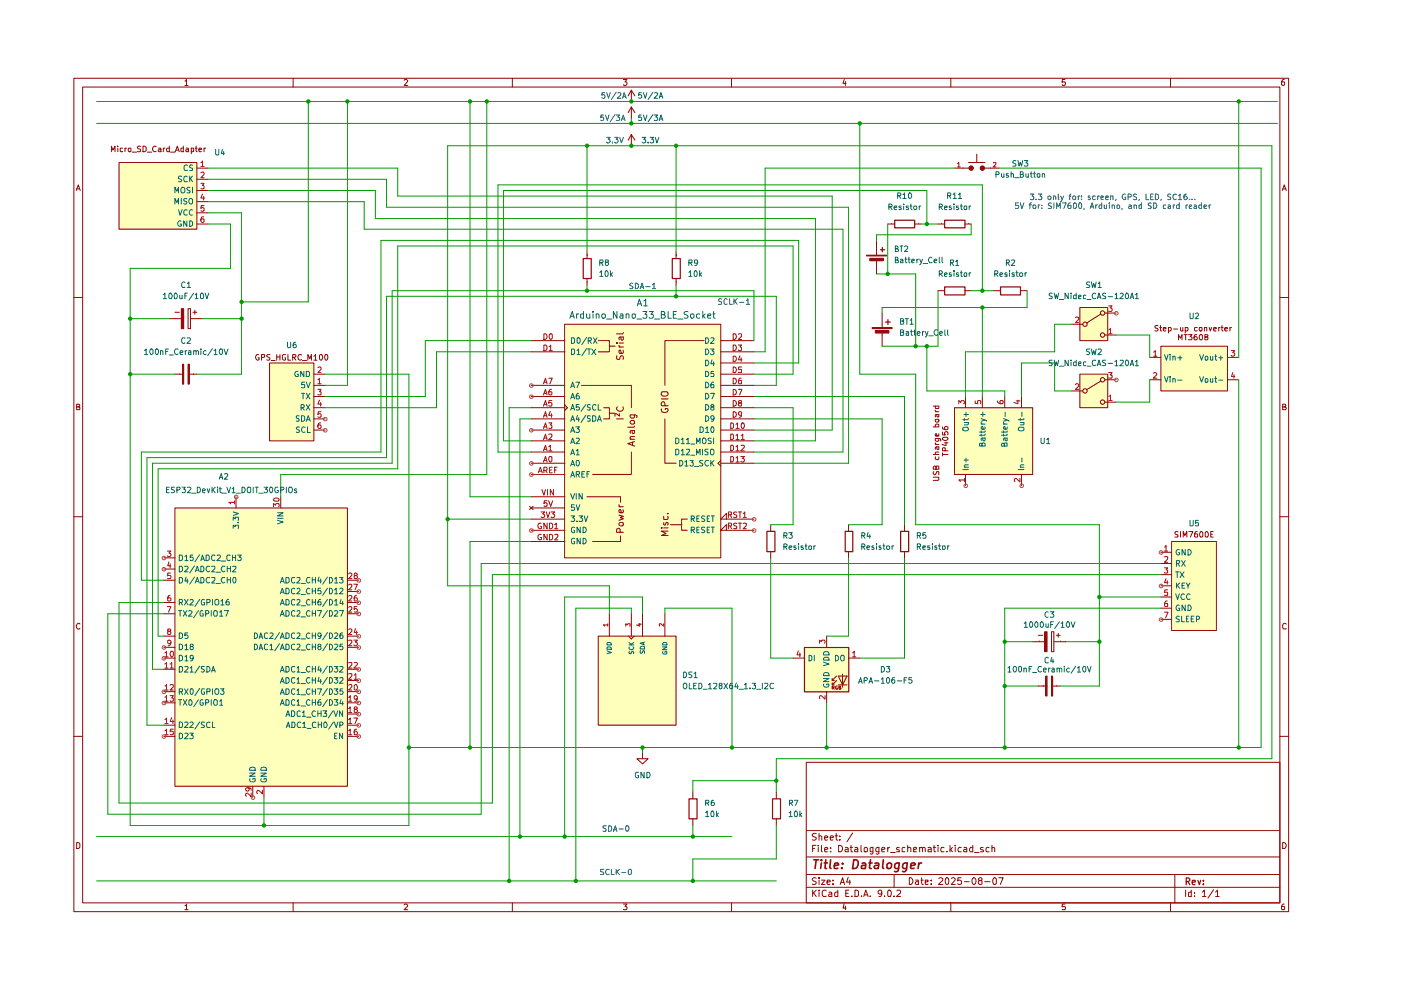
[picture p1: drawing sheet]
<svg xmlns="http://www.w3.org/2000/svg" width="297mm" height="210mm" viewBox="0 0 297 210" stroke-linecap="round" stroke-linejoin="round" font-family="sans-serif">
<g fill="none" stroke="#900000" stroke-width=".21">
<path d="M15.7 16.6h257.5v176.7h-257.5zM17.5 18.5h253.9v172.9h-253.9zM39.2 17.2h.2l.1-.4v1.3M39.2 18.1h.7M62.1 16.6v1.9M85.7 17l.2-.2h.3l.2 .3-.7 1h.7M108.6 16.6v1.9M132.2 16.8h.7l-.4 .6 .4 .1v.4l-.2 .2h-.4l-.1-.2M155.1 16.6v1.9M179 16.8l-.3 .9h.7M179.2 17.3v.8M201.6 16.6v1.9"/>
<path d="M225.8 16.8h-.6v.6h.6l.1 .1-.1 .5-.4 .1-.2-.2M248.2 16.6v1.9M272.3 16.8h-.3a.93 .93 0 0 0-.2 1.2h.5l.1-.5-.1-.1h-.5l-.1 .1M16.2 40.4l.4-1.2 .4 1.2M16.3 40h.5M271.9 40.4l.4-1.2 .4 1.2M272 40h.6M15.7 63.1h1.8M271.4 63.1h1.8M16.3 86.3h.4l.2-.3-.1-.2-.5-.1v1.2h.5l.1-.5-.2-.1M271.9 86.3l.6-.1v-.4l-.6-.1v1.2h.6l.2-.4-.3-.2M15.7 109.6h1.8"/>
<path d="M271.4 109.6h1.8M16.9 132.3l-.1-.1a.66 .66 0 0 0-.6 .4 .66 .66 0 0 0 .2 .7h.5M272.7 132.3l-.4-.1-.4 .3v.6l.2 .2h.6M15.7 156.1h1.8M271.4 156.1h1.8M16.3 178.6h.3l.3 .4v.6l-.3 .3h-.3zM170.9 161.6h100.5v29.8h-100.5zM170.9 176.1h100.5M172.3 179.9h.4M173 179.2h-.7v1.4M173.1 176.8l-.6-.1-.3 .3 .1 .3 .7 .2 .1 .2a.51 .51 0 0 1-.4 .4 .51 .51 0 0 1-.5 0M173.5 179.2v.1"/>
<path d="M173.5 179.7v.9M173.7 177.3l.3-.1 .2 .2v.7M173.7 176.7v1.4M174.2 179.2v1.2l.1 .2M174.8 177.6l.7-.1-.1-.2-.4-.1-.2 .2 .1 .7h.5M176 177.6l.7-.1-.1-.2-.4-.1-.2 .2 .1 .7h.5M176.1 179.7v.2M177 177.2h.6M177.3 176.7v1.2l.3 .2M177.8 179.2a.74 .74 0 0 1 .8 .5 .74 .74 0 0 1-.3 .9h-.5zM178.1 178v.1M178.1 177.3v.1"/>
<path d="M179.2 179.7h.4l.2 .2v.7h-.6v-.3l.1-.2 .5-.1M180.3 179.7h.5M180.4 179.2v1.2l.1 .2h.3M180.8 176.6l-1.2 1.9M181.3 179.7h.4l.2 .2v.7h-.6l-.1-.3 .7-.3M182.5 179.2v1.2l.2 .2M183.3 179.7h.3l.3 .1-.1 .8-.6-.1zM185.1 179.7v1.2l-.3 .2-.3-.1M185.1 179.7h-.4l-.2 .1v.7l.6 .1M186.4 179.7v1.2l-.3 .2-.3-.1M186.4 179.7h-.4l-.3 .3 .1 .6h.6M188.2 179.7v.9"/>
<path d="M188.6 179.7l-.4 .3M190.7 179.7a.35 .35 0 0 0-.4 0 .35 .35 0 0 0-.2 .3l.6 .3v.3h-.6M191.9 179.7h-.4l-.2 .1v.7l.6 .1M192.4 179.8l.1-.1a.36 .36 0 0 1 .6 .2v.7M192.4 179.2v1.4M195 179.8v-.1a.36 .36 0 0 1 .6 .2v.7M195 179.7v.9M195.6 179.9v-.2a.36 .36 0 0 1 .6 .2v.7M196.8 179.7h.4l.2 .2v.7h-.6v-.4l.6-.2M197.9 179.7h.5M198 179.2v1.2l.1 .2h.3M198.9 179.2v.1"/>
<path d="M198.9 179.7v.9M200.2 179.7h-.5l-.2 .3 .1 .6h.6M201.4 179.2v1.4M201.9 179.7l-.5 .6M202.5 179.2v.1M202.5 179.7v.9M203.8 179.7h-.4a.59 .59 0 0 0-.1 .9h.5M204.4 179.7h.4l.2 .2v.7h-.6l-.1-.3 .2-.2 .5-.1M206.2 179.2v1.4l-.5-.1a.6 .6 0 0 1 .1-.8h.4M208.4 179.7a.35 .35 0 0 0-.3 0 .35 .35 0 0 0-.2 .3l.6 .3-.1 .3h-.5M209.7 179.7h-.4l-.3 .3 .1 .6h.6M210.3 179.8l.2-.1h.3l.1 .9"/>
<path d="M210.3 179.2v1.4M271.9 178.6a.65 .65 0 0 1 .8 .7 .65 .65 0 0 1-.8 .6zM39.2 192h.2l.1-.3v1.2M39.2 192.9h.7M62.1 191.4v1.9M85.7 191.9l.2-.2h.3l.2 .2-.7 1h.7M108.6 191.4v1.9M132.2 191.7h.7l-.4 .5 .4 .2v.3l-.1 .2-.6-.1M155.1 191.4v1.9M170.9 188.1h100.5M170.9 185.4h100.5M170.9 181.7h100.5"/>
<path d="M172.3 188.7v1.4M172.5 189.3l.6 .8M173.1 186.2l-.6-.1-.3 .3 .3 .4 .6 .3a.51 .51 0 0 1-.4 .4 .51 .51 0 0 1-.5 0M173.1 188.7l-.8 .8M173.7 188.7v.2M173.7 186.1v.2M173.7 186.6v.9M173.7 189.1v1M174.2 186.6h.7l-.7 .9h.7M174.8 180.2l.7-.2-.1-.3h-.4l-.2 .2 .1 .7h.5M175.2 188.9l-.4-.2-.5 .4 .1 .8 .2 .2 .6-.1M175.3 187l.7-.1-.1-.3h-.5l-.1 .2 .1 .7h.5"/>
<path d="M175.8 189.2l.4-.1 .2 .3v.7h-.6l-.1-.4 .7-.2M176.1 180.5v.1M176.6 187.4v.1M176.6 186.6v.2M177.6 188.7v1.4h-.6v-.9h.6M178.1 187.5l.5-1.4 .5 1.4M178.3 187.1h.6M179 191.6l-.3 .9h.7M179.2 192.1v.8M179.3 189.4h.5M179.8 186l-.3 1h.8M180 188.7h-.7v1.4h.7"/>
<path d="M180.2 186.6v.9M180.6 190v.1M181.3 188.7h.3l.4 .4v.6l-.2 .4h-.5zM182.6 190v.1M183.1 190.1l.5-1.4 .5 1.4M183.2 189.7h.7M184.5 190v.1M186.9 189.3v.2l-.5 .1-.2-.3v-.3l.2-.3 .5 .2v.8l-.2 .4h-.3M186.9 180.2l.7-.2-.1-.3h-.5l-.1 .7 .1 .2h.5M187.5 190v.1M188.2 189l.3-.3a.78 .78 0 0 1 .6 .6 .78 .78 0 0 1-.3 .8l-.5-.1zM188.8 180.8h1"/>
<path d="M189.6 190v.1M189.6 185.4v2.7M190.2 188.9l.1-.2 .5 .1 .1 .5-.8 .8h.8M192.8 186.1a.72 .72 0 0 1 .8 .7 .72 .72 0 0 1-.8 .7zM193.7 180.2l.6-.2v-.3h-.6v.9h.6M194.1 186.6h.5l.1 .9M194.7 186.9h-.4l-.2 .3 .2 .3h.4M195.2 186.6h.5M195.4 186.1v1.2l.3 .2M196.2 187l.6-.1v-.3h-.6v.9h.6M197.4 187.4v.1M197.4 186.6v.2"/>
<path d="M199.1 186.3v-.1a.47 .47 0 0 1 .8 .3l-.9 1h.9M200.5 186.3l.2-.2a.8 .8 0 0 1 .5 .7 .8 .8 0 0 1-.5 .7l-.2-.1-.1-.5zM200.7 180.5v.1M201.5 180.1l.4 .5M201.6 191.4v1.9M201.8 186.3l.1-.2h.4l.2 .4-.8 1h.8M203.8 186.1h-.7l-.1 .7 .3-.2 .4 .1 .2 .6a.52 .52 0 0 1-.9 .1M204.5 186.9h1M206.4 186.1a.75 .75 0 0 1 .6 .7 .75 .75 0 0 1-.6 .7 .92 .92 0 0 1 0-1.4zM206.6 180.8h1M207.7 186.7l-.3-.3 .3-.3 .4 .1 .1 .4-.5 .1-.3 .2v.4l.3 .2 .5-.1v-.5l-.3-.2M208.8 186.9h1.1"/>
<path d="M210.7 186.2l.3-.1 .2 .3v.9l-.2 .2a.78 .78 0 0 1-.6-.5 .78 .78 0 0 1 .3-.8zM211.8 186.1h.9l-.6 1.4M225.8 191.7h-.6v.6l.6-.1 .1 .2-.1 .5-.6-.1M248.2 191.4v1.9M249.1 185.4v6M251.4 188.7v1.4M252.6 188.7v1.4h-.5l-.1-.8 .2-.2 .4 .1M253.2 190v.1M253.2 189.2v.2M254.9 189.1l.5-.4v1.4M254.9 190.1h.8M257.3 188.6l-1.2 1.8"/>
<path d="M257.7 189.1l.4-.4v1.4M257.7 190.1h.8M272.3 191.7h-.3a.93 .93 0 0 0-.2 1.2h.5l.1-.5-.1-.2h-.5l-.1 .2"/>
</g>
<path d="M251.5 186.9h.5l.3-.3v-.2l-.3-.3h-.5v1.5M251.8 186.9l.5 .7M252.8 187.1l.6-.1v-.4h-.5l-.1 .2 .1 .7h.5M254 186.6l.3 1 .3-1M255.1 187.4v.2M255.1 186.6v.2" fill="none" stroke="#900000" stroke-width=".25"/>
<g fill="none" stroke="#900000" stroke-width=".34">
<path d="M172.6 182.3h1M173.1 182.3l-.3 1.8M174.2 182.3v.2M174.2 183l-.2 1.1M174.8 183h.6M175.1 182.3l-.2 1.8h.4M176.1 182.3l-.2 1.6 .3 .2M176.9 183.6l.9-.2-.1-.4h-.7l-.1 .9 .1 .2h.6M178.5 184v.1M178.6 183v.2M181 182.3h.4a1 1 0 0 1 .5 1.2 1 1 0 0 1-1.1 .6zM182.8 183h.7v1.1"/>
<path d="M183.6 183.4l-.7 .1-.3 .2v.4h.2h.7M184.2 183h.7M184.6 182.3l-.3 1.6 .4 .2M185.5 183h.8l-.1 1.1M186.3 183.4l-.6 .1-.4 .2 .3 .4h.6M187.3 182.3l-.2 1.6 .3 .2M188 183.3l.5-.3h.4l.2 .3-.1 .5a.56 .56 0 0 1-1 .2zM190.7 183l-.3 1.7-.3 .1-.4-.1M190.7 183a.65 .65 0 0 0-1 .3v.7l.3 .1h.5M192.4 183l-.2 1.4-.4 .4-.5-.1M192.4 183a.65 .65 0 0 0-1 .3v.7l.3 .1h.5M193.1 183.6l.9-.2v-.4a.6 .6 0 0 0-.9 .2v.9h.7"/>
<path d="M194.8 183l-.2 1.1M195.4 183h-.4l-.2 .3"/>
</g>
<g fill="#feffba">
<path d="M37.1 107.7h36.6v59h-36.6z"/>
<path d="M57.1 77h9.4v16.5h-9.4z"/>
<path d="M25.2 34.5h16.5v14.1h-16.5z"/>
<path d="M248.4 114.8h9.5v18.9h-9.5z"/>
<path d="M246.1 73.4h14.2v9.5h-14.2z"/>
<path d="M228.9 65.2h6v7h-6z"/>
<path d="M228.9 79.3h6v7.1h-6z"/>
<path d="M202.4 86.4h16.5v14.2h-16.5z"/>
<path d="M126.8 134.9h16.5v18.9h-16.5z"/>
<path d="M170.5 137.2h9.4v9.4h-9.4z"/>
<path d="M119.7 68.7h33.1v49.6h-33.1z"/>
</g>
<g fill="none" stroke="#900000" stroke-width=".21">
<path d="M133.9 19.1l-.7 1.2M133.9 19.1l.7 1.2M133.9 19.1v2.4M133.9 21.5h.1M37.1 79.3h1.8M38.7 77.2h.2v4.2h-.2zM39.9 77.2h.2v4.2h-.2zM39.9 65.4h.5v4.3h-.5zM40 79.3h1.7M54.9 75.2h-.5a.67 .67 0 0 0-.2 .7 .67 .67 0 0 0 .5 .5l.2-.2v-.3h-.2M55.5 75.8l.5-.1v-.5h-.5v1.2M57.1 77h9.4v16.5h-9.4z"/>
<path d="M57.2 75.2h-.5l-.1 .2 .1 .3 .4 .2v.4h-.5M57.5 76.5h.8M58.7 75.2v1.2M58.7 75.7h.7M59.4 75.2v1.2M60.5 75.2h-.5l-.1 .2v.6l.1 .3h.5v-.4h-.1M61 75.2v1.2h.6M62.1 75.8l.6-.1v-.3l-.1-.2h-.5v1.2M62.3 75.8l.4 .6M63.9 75.3l-.5-.1a.67 .67 0 0 0-.2 .7 .67 .67 0 0 0 .5 .5l.2-.2M64.1 76.5h.9M65.3 76.4v-1.2l.4 .8 .3-.8v1.2"/>
<path d="M66.5 75.5l.4-.3v1.2M66.5 76.4h.7M66.5 79.3h2.4M67.7 75.4l.2-.2a.6 .6 0 0 1 .6 .4 .6 .6 0 0 1-.3 .7l-.2 .1-.3-.3zM68.9 75.3l.1-.1a.59 .59 0 0 1 .6 .3 .59 .59 0 0 1-.2 .7l-.1 .2-.4-.2zM66.5 81.7h2.4M66.5 84.1h2.4M66.5 86.4h2.4M66.5 88.8h2.4M66.5 91.2h2.4M34.7 118.3h2.4M37.1 107.7h36.6v59h-36.6z"/>
<path d="M50 105.3v2.4M59.5 105.3v2.4M34.7 120.6h2.4M34.7 123h2.4M34.7 127.8h2.4M34.7 130.1h2.4M34.7 134.9h2.4M34.7 137.2h2.4M34.7 139.5h2.4M73.7 123h2.3M73.7 127.8h2.3M73.7 130.1h2.3"/>
<path d="M73.7 134.9h2.3M73.7 137.2h2.3M73.7 125.4h2.3M34.7 141.9h2.4M34.7 146.6h2.4M34.7 149h2.4M34.7 153.8h2.4M34.7 156.1h2.4M73.7 141.9h2.3M73.7 146.6h2.3M73.7 149h2.3M73.7 153.8h2.3"/>
<path d="M73.7 156.1h2.3M73.7 144.3h2.3M73.7 151.4h2.3M53.6 166.7v2.4M56 166.7v2.4"/>
</g>
<g fill="none" stroke="#b90000" stroke-width=".21">
<path d="M38.1 79.3h.1M40.9 79.3h.1M67.4 78l.2-.2h.3l.2 .2v.3l-.7 .7h.7M67.4 80.5h.2l.1-.3v1.2M67.4 82.5h.7l-.4 .6h.4v.6h-.7M67.4 81.4h.7M67.7 84.8l-.3 .9h.8M68 89.7h-.3a.73 .73 0 0 0-.1 1.1h.5v-.5l-.5-.2-.2 .2M68 85.3v.8M68.1 87.3h-.6l-.1 .6 .2-.2h.3l.2 .2v.5h-.7M35.5 116.8h.7l-.4 .5h.4v.5l-.2 .2h-.4l-.1-.1M35.8 119.1l-.2 .9h.6"/>
<path d="M36.1 119.5v.9M49.7 106.5h-1.2l.4 .3M49.7 106.2v.6M58 107.4v-.6l.4 .3 .2-.3h.5v.6M58.1 105.7a.66 .66 0 0 1 1.1 .3l-.3 .3h-.6l-.3-.3zM35 138.4l.3-.3v1.2M35 139.3h.6M35.5 128.6h.7l-.5 1.2M35.7 133.9l-.1-.1v-.4h.6v.4l-.6 .1v.6h.1h.5v-.2l-.2-.4M36.1 126.2l-.4 .1-.1 .3v.7l.5 .1 .1-.1v-.4l-.1-.2h-.5v.2M36.2 121.5h-.6v.6l.5-.1 .1 .2v.3l-.1 .2-.5-.1M36.2 136.2l-.2 .3-.4-.2v-.5h.6a.72 .72 0 0 1-.6 1.1"/>
<path d="M36.2 138.1h.4l.1 .2v.7l-.2 .3a.71 .71 0 0 1-.3-1.2zM73.9 121.7l.2-.2h.3l.2 .2v.3l-.7 .7h.7M73.9 124l.2-.1h.3l.2 .1v.4l-.7 .7h.7M73.9 126.4l.2-.2h.3l.2 .2v.3l-.7 .7h.7M73.9 128.8l.2-.2h.3l.2 .2v.3l-.7 .7h.7M73.9 133.4h.7v.5l-.7 .6h.7M73.9 135.8h.7v.4l-.7 .7h.7M75 123.9h.8l-.5 1.2M75 135.7h.8l-.4 .4 .4 .3v.3l-.3 .2h-.3l-.2-.2M75.3 122l-.2-.1v-.2l.4-.2 .3 .3-.7 .4 .1 .5h.4l.2-.2v-.2l-.3-.3M75.4 133.3l-.3 .8h.7M75.6 126.2l-.3 .1-.2 .3v.7l.5 .1 .2-.1v-.4l-.2-.2h-.4l-.1 .2"/>
<path d="M75.6 133.8v.7M75.7 128.6h-.6v.6l.4-.2 .3 .3-.1 .4h-.6M35 140.8l.3-.3v1.1M35 145.5l.3-.4v1.2M35 147.8l.3-.3v1.2M35 152.6l.3-.4v1.2M35 154.9l.3-.3v1.2M35 141.6h.6M35 146.3h.6M35 148.7h.6M35 153.4h.6M35 155.8h.6"/>
<path d="M36.1 140.8l.3-.3v1.1M36.1 145.3l.1-.2h.4l.1 .2v.3l-.6 .7h.6M36.1 147.5h.6l-.3 .5 .3 .1v.5h-.6M36.1 141.6h.6M36.4 152.1l-.3 .9h.7M36.7 152.7v.7M36.7 154.6h-.5l-.1 .6 .1-.2h.4l.1 .2v.5h-.6M73.9 140.5h.7v.5l-.7 .6h.7M73.9 142.9h.7v.4l-.7 .7h.7M73.9 145.3l.2-.2h.3l.2 .2v.3l-.7 .7h.7M73.9 147.8h.2l.2-.3v1.2M73.9 150.2h.2l.2-.3v1.1"/>
<path d="M73.9 152.6l.4-.4v1.2M73.9 154.9l.4-.3v1.2M73.9 148.7h.7M73.9 153.4h.7M73.9 155.8h.7M73.9 151h.7M75 152.2h.8l-.5 1.2M75.1 140.5h.5l.2 .3-.8 .8h.8M75.1 143.2l.3-.4v1.2M75.1 144h.7M75.3 150.4l-.2-.1 .2-.4h.2l.3 .2-.2 .3h-.3l-.2 .1 .1 .5h.4l.2-.1v-.3l-.3-.2M75.4 145.1a.71 .71 0 0 1 .2 1.2h-.3l-.2-.2v-.7z"/>
<path d="M75.6 154.6l-.5 .3v.8h.6l.1-.4-.3-.3h-.2l-.2 .3M75.8 148l-.3 .3-.4-.1v-.5l.4-.2a.81 .81 0 0 1 0 1.2h-.3M52.6 167h.1l.1 .5-.1 .1-.4 .1-.2-.2 .1-.5h.8l.3 .2v.4M53.3 168.1v.8l-.9-.8-.3 .3 .1 .4M55.6 167.6v.7l-.8-.7-.4 .2 .2 .4"/>
</g>
<g fill="none" stroke="#006665" stroke-width=".21">
<path d="M63.2 78.7h-.5l-.1 .3-.1 .3 .2 .5h.5v-.5h-.2M64.4 78.7v1.1l-.6-1.1v1.1M64.9 78.7h.5l.2 .3v.6l-.2 .2h-.5zM63.4 88.2h-.6v.4l.6 .3v.3h-.6M63.5 90.6l-.4-.1-.3 .3 .3 .3 .3 .1v.4h-.6M63.8 86.4h.6v-.5l-.6-.1v1.2M63.9 88.1h.4l.3 .3v.7l-.3 .2h-.4zM63.9 83.4h.7M64.1 86.4l.4 .6M64.3 83.4v1.2M64.6 81h-.6l-.1 .6 .6-.1 .1 .6h-.7M64.7 90.6a.55 .55 0 0 0-.8 .5 .55 .55 0 0 0 .8 .5"/>
<path d="M64.9 81l.5 1.2 .4-1.2M64.9 89.3l.5-1.2 .4 1.2M64.9 83.4l.8 1.2M64.9 85.8l.8 1.2M65.1 89h.5M65.2 90.5v1.2h.6M65.7 83.4l-.8 1.2M65.7 85.8l-.8 1.2M38 117.7h.5l.2 .2v.6l-.3 .4h-.4zM39.2 118l.3-.3v1.2M39.2 118.9h.7M40.9 117.7h-.5l-.1 .5h.6v.6l-.4 .1-.2-.2"/>
<path d="M41.2 120l-1 1.5M42.3 117.6l-1 1.5M42.6 118.9l.3-1.2 .4 1.2M42.7 118.5h.5M43.7 117.7h.5l.2 .2v.6l-.4 .4h-.3zM45.6 117.8l-.6-.1-.1 .2 .1 .8 .2 .2 .4-.2M46.1 117.8l.5-.1 .1 .3-.7 .9h.7M46.9 119h.9M48.8 117.8l-.5-.1-.2 .2 .1 .8 .2 .2 .4-.2M49.3 117.7v1.2M49.3 118.2h.7M49.4 112v-.7l.5 .4 .1-.4h.5v.7"/>
<path d="M49.4 110.3v-.7l.5 .4 .1-.4h.5v.7M49.4 108.5l1.1 .4-1.1 .4M50 117.7v1.2M50.4 117.7h.7l-.4 .4 .4 .1v.6l-.6 .1-.1-.2M50.5 110.8h.1M58.8 110.3l1.2 .4-1.2 .4M58.8 108.7h1.2l-1.2 .7h1.2M58.8 109.9h1.2M37.8 129.5h.7M38 120.1h.5l.2 .2v.6l-.3 .3h-.4zM38 122.4h.5l.2 .3v.6l-.3 .3h-.4zM38 127.8h.5l.2-.2v-.3l-.2-.2h-.5v1.2"/>
<path d="M38 134.2h.4l.3 .3v.6l-.3 .3h-.4zM38 136.6h.4l.3 .2v.7l-.3 .3h-.4zM38 138.9h.4l.3 .3v.7l-.3 .2h-.4zM38.2 129.5v1.1M38.4 127.8l.3 .5M38.9 129.5l.7 1.1M39.1 127.1l.8 1.2M39.2 120.1h.5l.2 .3-.8 .8h.8M39.2 136.9l.3-.3v1.2M39.2 139.3l.3-.4v1.2M39.2 137.8h.7M39.5 122.3l-.3 .9h.7"/>
<path d="M39.6 129.5l-.7 1.1M39.7 122.8v.8M39.8 134.2h-.6v.6l.4-.2 .3 .3-.1 .4h-.6M39.9 127.1l-.8 1.2M40 129.6l.5-.1 .2 .3-.7 .8h.7M40.3 127.3l.4-.2 .3 .3-.8 .9h.8M40.6 137.1l-.3-.3a.35 .35 0 0 1 .3-.2 .35 .35 0 0 1 .4 .2l-.3 .3a.36 .36 0 0 0-.4 .4 .36 .36 0 0 0 .5 .2 .36 .36 0 0 0 .1-.5l-.2-.1M41 139.4l-.4 .3-.2-.1-.1-.4a.35 .35 0 0 1 .3-.3 .35 .35 0 0 1 .4 .3l-.1 .7-.3 .2h-.2M41.2 122.3l-1 1.6M41.4 121.2l.4-1.1 .4 1.1M41.4 123.6l.4-1.2 .4 1.2M41.6 120.9h.5"/>
<path d="M41.6 123.3h.5M42.1 129.5l-1 1.5M42.3 127.1l-1 1.5M42.6 120.1h.4a.66 .66 0 0 1 .2 .7 .66 .66 0 0 1-.6 .4zM42.6 122.4h.4a.66 .66 0 0 1 .2 .8 .66 .66 0 0 1-.6 .4zM43 129.5h-.2l-.4 .3v.6l.2 .2h.5v-.5h-.3M43.3 127.2l-.1-.1a.73 .73 0 0 0-.4 1.2h.5v-.5h-.1M43.6 130.1l.6-.1v-.5h-.6v1.1M43.9 127.8h.5l.1-.2v-.3l-.1-.2h-.5v1.2M44.4 120.1h-.5a.67 .67 0 0 0-.2 .6 .67 .67 0 0 0 .5 .5l.2-.1M44.4 122.5l-.5-.1a.67 .67 0 0 0-.2 .7 .67 .67 0 0 0 .5 .5l.2-.2M44.8 129.5v1.1"/>
<path d="M44.9 120.1h.7v.5l-.7 .6h.7M44.9 122.5h.7v.4l-.7 .7h.7M45 127.1v1.2M45.4 129.6l.2-.1 .5 .1v.9l-.2 .1h-.4l-.2-.3zM45.6 127.3l.3-.2 .3 .1a.87 .87 0 0 1 0 1.1h-.5l-.1-.4zM45.8 121.3h.9M45.8 123.7h.9M46.6 129.8l.3-.3v1.1M46.6 130.6h.6M46.8 127.4l.4-.3v1.2M46.8 128.3h.7M47.6 129.5h.8l-.5 1.1"/>
<path d="M47.7 120.1h-.5a.67 .67 0 0 0-.3 .6 .67 .67 0 0 0 .5 .5l.3-.1M47.7 122.5l-.5-.1a.67 .67 0 0 0-.3 .7 .67 .67 0 0 0 .5 .5l.3-.2M48.2 120.1v1.1M48.2 122.4v1.2M48.2 120.6h.7M48.2 122.9h.7M48.5 127.1l-.4 .2-.2 .8 .2 .2 .5-.1-.1-.6h-.4l-.2 .2M48.9 120.1v1.1M48.9 122.4v1.2M49.4 120.1h.6v.3l-.7 .8h.7M49.4 122.5l.1-.1a.59 .59 0 0 1 .6 .4 .59 .59 0 0 1-.1 .6l-.2 .2-.4-.2zM53.9 134.2a.6 .6 0 0 1 .7 .6 .6 .6 0 0 1-.7 .6z"/>
<path d="M53.9 136.6a.6 .6 0 0 1 .7 .6 .6 .6 0 0 1-.7 .6zM54.9 135.4l.4-1.2 .4 1.2M54.9 137.8l.4-1.2 .4 1.2M55 135h.6M55 137.4h.6M56.7 134.3a.45 .45 0 0 0-.7 .2v.6a.45 .45 0 0 0 .7 .2M56.7 136.7a.45 .45 0 0 0-.7 .1v.7a.45 .45 0 0 0 .7 .2M57.2 134.3l.5-.1 .2 .3-.8 .9h.8M57.2 136.9l.4-.3v1.2M57.2 137.8h.7M59.3 134.1l-1 1.5M59.3 136.5l-1 1.5"/>
<path d="M59.4 123.6l.5-1.2 .4 1.2M59.4 125.9l.5-1.2 .4 1.2M59.4 128.3l.5-1.2 .4 1.2M59.4 130.6l.5-1.1 .4 1.1M59.4 135.4l.5-1.2 .4 1.2M59.4 137.8l.5-1.2 .4 1.2M59.6 123.3h.5M59.6 125.6h.5M59.6 127.9h.5M59.6 130.3h.5M59.6 135h.5M59.6 137.4h.5"/>
<path d="M60.6 122.4h.5l.2 .3v.6l-.3 .3h-.4zM60.6 124.7h.4l.3 .4v.5l-.2 .3h-.5zM60.6 127.1h.4l.3 .3v.6l-.2 .3h-.5zM60.6 129.5h.5l.2 .3v.6l-.2 .2h-.5zM60.6 134.2h.4l.3 .3v.6l-.3 .3h-.4zM60.6 136.6h.4l.3 .2v.7l-.3 .3h-.4zM62.5 122.5l-.5-.1-.2 .3 .1 .7 .2 .2 .4-.2M62.5 124.9l-.4-.2-.3 .4v.5l.2 .3 .5-.1M62.5 127.3l-.4-.2-.3 .3v.6l.2 .3 .5-.1M62.5 129.6l-.4-.1-.3 .3v.6l.2 .2h.5M62.5 134.3a.45 .45 0 0 0-.7 .2v.6a.45 .45 0 0 0 .7 .2M62.5 136.7a.45 .45 0 0 0-.7 .1v.7a.45 .45 0 0 0 .7 .2"/>
<path d="M63 122.5l.5-.1 .1 .5-.7 .7h.7M63 124.9l.4-.2 .2 .2v.3l-.7 .7h.7M63 127.3l.4-.2 .2 .2v.3l-.7 .7h.7M63 129.6l.4-.1 .2 .1v.4l-.7 .6h.7M63 134.3h.6v.4l-.7 .7h.7M63 136.7h.6v.4l-.7 .7h.7M63.8 123.7h1M63.8 126.1h1M63.8 128.4h1M63.8 130.8h1M63.8 135.5h1M63.8 137.8h1"/>
<path d="M65.7 122.5l-.5-.1a.67 .67 0 0 0-.3 .7 .67 .67 0 0 0 .5 .5l.3-.2M65.7 124.9l-.3-.2a.67 .67 0 0 0-.5 .5 .67 .67 0 0 0 .3 .7l.5-.1M65.7 127.3l-.3-.2a.67 .67 0 0 0-.5 .5 .67 .67 0 0 0 .3 .7l.5-.1M65.7 129.6l-.3-.1a.67 .67 0 0 0-.5 .5 .67 .67 0 0 0 .3 .6h.5M65.7 134.3a.55 .55 0 0 0-.8 .5 .55 .55 0 0 0 .8 .5M65.7 136.7a.55 .55 0 0 0-.8 .5 .55 .55 0 0 0 .8 .5M66.2 122.9h.7M66.2 122.4v1.2M66.2 124.7v1.2M66.2 127.1v1.2M66.2 129.5v1.1M66.2 134.2v1.2"/>
<path d="M66.2 136.6v1.2M66.2 125.3h.7M66.2 127.7h.7M66.2 130h.7M66.2 134.8h.7M66.2 137.2h.7M66.9 122.4v1.2M66.9 124.7v1.2M66.9 127.1v1.2M66.9 129.5v1.1M66.9 134.2v1.2M66.9 136.6v1.2"/>
<path d="M67.3 129.5h.9l-.6 1.1M67.6 122.3l-.2 .9h.8M67.6 137.1l-.2-.3a.35 .35 0 0 1 .3-.2 .35 .35 0 0 1 .4 .2l-.3 .3a.36 .36 0 0 0-.4 .4 .36 .36 0 0 0 .5 .2 .36 .36 0 0 0 .1-.5l-.2-.1M68 124.7h-.5l-.1 .6 .6-.1v.7l-.6-.1M68 127.1h-.3a.93 .93 0 0 0-.2 1.2h.5l.1-.5-.1-.2h-.5l-.1 .2M68 122.8v.8M68.1 134.7l-.5 .3-.1-.1-.1-.4a.35 .35 0 0 1 .3-.3 .35 .35 0 0 1 .4 .3l-.2 .8-.4 .1M69.4 122.3l-1 1.6M69.4 124.7l-1 1.5M69.4 127.1l-1 1.5M69.4 129.5l-1 1.5M69.4 134.1l-1 1.5"/>
<path d="M69.4 136.5l-1 1.5M69.8 122.4h.5a.66 .66 0 0 1 .2 .8 .66 .66 0 0 1-.7 .4zM69.8 124.7a.66 .66 0 0 1 .7 .4 .66 .66 0 0 1-.2 .8h-.5zM69.8 127.1a.66 .66 0 0 1 .7 .4 .66 .66 0 0 1-.2 .8h-.5zM69.8 129.5a.66 .66 0 0 1 .7 .4 .66 .66 0 0 1-.2 .7h-.5zM69.8 134.2a.6 .6 0 0 1 .7 .6 .6 .6 0 0 1-.7 .6zM69.8 136.6a.6 .6 0 0 1 .7 .6 .6 .6 0 0 1-.7 .6zM71 122.8l.3-.4v1.2M71 125.1l.3-.4v1.2M71 127.4l.3-.3v1.2M71 129.6l.4-.1 .2 .3-.7 .8h.7M71 134.3l.4-.1 .2 .3-.7 .9h.7"/>
<path d="M71 136.7l.4-.1 .2 .3-.7 .9h.7M71 128.3h.6M71 123.6h.6M71 125.9h.6M72 122.4h.7l-.4 .5h.3v.6l-.5 .1-.1-.2M72 129.5h.8l-.5 1.1M72.1 124.9l.4-.2 .2 .4-.7 .8h.7M72.3 127.1l-.2 .8h.7M72.6 134.2l-.4 .1-.1 .8a.35 .35 0 0 0 .3 .3 .35 .35 0 0 0 .3-.3v-.2l-.2-.3-.4 .3M72.6 136.6h-.5v.6l.1-.2 .4 .1v.6h-.5M72.6 127.5v.8M37.8 148.3h.7"/>
<path d="M38 141.3h.5l.2 .3v.6l-.3 .3h-.4zM38 146.6h.7v-.5l-.7-.1v1.2M38 153.1h.4l.3 .3v.6l-.2 .3h-.5zM38 155.4h.4l.3 .3v.7l-.3 .2h-.4zM38.2 148.3v1.2M38.4 146.6l.3 .6M38.9 148.3l.7 1.2M39.1 146l.8 1.2M39.2 141.4l.5-.1 .2 .3-.8 .9h.8M39.2 153.2l.4-.1 .3 .3-.8 .9h.8M39.2 155.5l.4-.1 .3 .4-.8 .8h.8M39.2 140.1h.7"/>
<path d="M39.6 148.3l-.7 1.2M39.9 146l-.8 1.2M40.2 155.4h.8l-.4 .5 .3 .1v.5h-.7M40.3 141.6l.3-.3v1.2M40.3 148.3a.71 .71 0 0 1 .3 1.2h-.4l-.2-.1v-.8zM40.3 153.2l.4-.1 .3 .3-.8 .9h.8M40.3 142.5h.7M40.4 146.1l.1-.1a.59 .59 0 0 1 .5 .4 .59 .59 0 0 1-.1 .7l-.2 .1-.3-.1zM42.1 148.3l-1 1.6M42.3 141.2l-1 1.5M42.3 146l-1 1.5M42.3 153.1l-1 1.5"/>
<path d="M43 148.4l-.2-.1-.4 .4v.6l.2 .2 .5-.1v-.4h-.3M43.3 141.3h-.5v.5l.5 .2v.2l-.2 .3-.4-.1M43.3 146h-.5a.72 .72 0 0 0 .4 1.2h.1v-.5h-.1M43.3 153.2h-.5v.4l.4 .2 .1 .3-.1 .2h-.5M43.6 149l.6-.1v-.5l-.6-.1v1.2M43.9 141.3h.4a.66 .66 0 0 1 .2 .8 .66 .66 0 0 1-.6 .4zM43.9 146.6h.6v-.5l-.6-.1v1.2M44.5 153.2l-.2-.1a.67 .67 0 0 0-.5 .5 .67 .67 0 0 0 .2 .7l.5-.1M44.8 148.3v1.2M44.9 142.5l.3-1.2 .4 1.2M45 142.2h.6M45 153.1v1.2h.6"/>
<path d="M45 146v1.2M45.6 148.3l.5 .2v.9l-.2 .1h-.4a.86 .86 0 0 1 .1-1.2zM45.7 146h.5a.77 .77 0 0 1-.1 1.2h-.4a.87 .87 0 0 1 0-1.2zM46.6 148.7l.3-.4v1.2M46.6 149.5h.6M46.7 146h.8l-.4 .5 .4 .2-.1 .5h-.5l-.2-.1M59.4 142.5l.5-1.2 .4 1.2M59.4 144.9l.5-1.2 .4 1.2M59.4 147.2l.5-1.2 .4 1.2M59.4 149.5l.5-1.2 .4 1.2M59.6 142.2h.5M59.6 144.5h.5"/>
<path d="M59.6 146.9h.5M59.6 149.2h.5M60.6 141.3h.5l.2 .3v.6l-.3 .3h-.4zM60.6 143.7h.5l.2 .2v.6l-.3 .4h-.4zM60.6 146h.5l.2 .3v.6l-.3 .3h-.4zM60.6 148.3h.4l.3 .4v.6l-.2 .2h-.5zM60.6 151.9l.4-1.2 .5 1.2M60.7 154.3l.4-1.2 .4 1.2M60.8 151.6h.5M60.8 153.9h.6M61.8 150.7h.3l.4 .3v.6l-.2 .3h-.5zM61.9 153.1a.66 .66 0 0 1 .6 .4 .66 .66 0 0 1-.2 .8h-.4z"/>
<path d="M62.5 141.4l-.5-.1-.2 .3 .1 .7 .2 .2 .4-.2M62.5 143.8l-.5-.1-.2 .2 .1 .8 .2 .2 .4-.2M62.5 146.1l-.5-.1-.2 .3 .1 .8 .2 .1 .4-.1M62.5 148.5l-.4-.2-.3 .4v.6l.2 .2 .5-.1M63 141.6l.2-.3v1.2M63 144l.2-.3v1.2M63 146.4l.2-.4v1.2M63 148.7l.2-.4v1.2M63 142.5h.6M63 149.5h.6M63 144.9h.6M63 147.2h.6"/>
<path d="M63.7 150.9l-.4-.2-.3 .3v.6l.2 .3 .5-.1M63.8 153.2l-.3-.1a.67 .67 0 0 0-.5 .5 .67 .67 0 0 0 .2 .7l.6-.1M63.8 142.6h1M63.8 144.9h1M63.8 147.3h1M63.8 149.7h1M64.1 151h.2l.1-.3v1.2M64.1 151.9h.7M64.2 153.4l.3-.3v1.2M64.2 154.3h.7M65 152.1h1M65.1 154.4h.9"/>
<path d="M65.7 141.4l-.5-.1a.67 .67 0 0 0-.3 .7 .67 .67 0 0 0 .5 .5l.3-.2M65.7 143.8l-.5-.1a.67 .67 0 0 0-.3 .7 .67 .67 0 0 0 .5 .5l.3-.2M65.7 146.1l-.5-.1a.67 .67 0 0 0-.3 .7 .67 .67 0 0 0 .5 .5l.3-.1M65.7 148.5l-.3-.2a.67 .67 0 0 0-.5 .5 .67 .67 0 0 0 .3 .7l.5-.1M66.2 141.3v1.2M66.2 143.7v1.2M66.2 146v1.2M66.2 148.3v1.2M66.2 141.8h.7M66.2 144.2h.7M66.2 146.6h.7M66.2 148.9h.7"/>
<path d="M66.9 150.9l-.3-.2a.67 .67 0 0 0-.5 .5 .67 .67 0 0 0 .3 .7l.5-.1M66.9 141.3v1.2M66.9 143.7v1.2M66.9 146v1.2M66.9 148.3v1.2M67 153.2l-.3-.1a.67 .67 0 0 0-.5 .5 .67 .67 0 0 0 .3 .7l.5-.1M67.3 146h.9l-.6 1.2M67.4 150.7v1.2M67.4 151.3h.7M67.5 153.1v1.2M67.5 153.7h.7M67.6 141.2l-.2 .9h.8"/>
<path d="M67.6 143.6l-.2 .8h.8M68 148.3h-.3a.93 .93 0 0 0-.2 1.2h.5l.1-.5-.1-.2h-.5l-.1 .2M68 141.6v.9M68 144v.9M68.1 150.7v1.2M68.2 153.1v1.2M68.5 150.7h.8l-.5 .5h.4v.7l-.7-.1M68.9 153.1a.71 .71 0 0 1 .3 1.2h-.4l-.1-.2v-.8zM69.4 141.2l-1 1.5M69.4 143.6l-1 1.5M69.4 146l-1 1.5M69.4 148.3l-1 1.6"/>
<path d="M69.8 141.3h.5a.66 .66 0 0 1 .2 .8 .66 .66 0 0 1-.7 .4zM69.8 143.7h.5a.66 .66 0 0 1 .2 .7 .66 .66 0 0 1-.7 .5zM69.8 146h.5a.66 .66 0 0 1 .2 .8 .66 .66 0 0 1-.7 .4zM69.8 148.3a.66 .66 0 0 1 .7 .5 .66 .66 0 0 1-.2 .7h-.5zM70.6 150.7l-1 1.5M70.7 153.1l-1 1.5M70.8 150.7l.4 1.2 .4-1.2M70.9 141.3h.7l-.4 .4 .3 .1 .1 .4-.2 .3h-.4l-.1-.2M70.9 143.7h.7l-.4 .4 .3 .1 .1 .4-.2 .3h-.4l-.1-.2M70.9 146h.7l-.4 .5 .3 .1 .1 .4-.2 .2h-.4l-.1-.1M70.9 148.3h.7l-.4 .5 .4 .2v.4l-.1 .1-.6-.1M70.9 153.1l.4 1.2 .3-1.2"/>
<path d="M71 156h.3M71.5 155.4h-.5v1.2h.5M72.1 141.4l.5-.1 .1 .3-.7 .9h.7M72.1 143.8l.5-.1 .1 .3-.7 .9h.7M72.1 153.8l.5-.1v-.5l-.5-.1v1.2M72.3 148.3l-.2 .9h.7M72.6 146h-.5v.6h.5v.6h-.4l-.1-.1M72.6 150.7v1.2l-.6-1.2v1.2M72.6 155.4v1.2l-.6-1.2v1.2M72.6 148.8v.7M52.9 163.9h1.2l-1.2 .7h1.2M53 165.1l-.1 .3 .4 .4h.5l.3-.2v-.5h-.5v.2"/>
<path d="M53.1 162.7h.8l.2 .2v.4h-1.2zM55.3 163.9h1.2l-1.2 .7h1.2M55.4 165.1l-.1 .3 .3 .4h.6l.3-.2v-.5h-.5v.2M55.5 162.7h.8l.2 .2v.4h-1.2z"/>
</g>
<path d="M38.8 77.2v4.2M40 77.2v4.2" fill="none" stroke="#900000" stroke-width=".25"/>
<path d="M38.4 65.4h.5v4.3h-.5z" fill="#900000"/>
<g fill="none" stroke="#900000" stroke-width=".21">
<path d="M23.6 32.2v-1.2l.4 .8 .4-.8v1.2M25 31v.1M25 31.4v.8M25.2 34.5h16.5v14.1h-16.5zM26 31.4l-.5 .1v.6h.5M26.5 31.4v.8M26.8 31.4h-.2l-.1 .2M27.3 31.4l.5 .1v.6h-.5zM28 32.3h1M29.8 31.1l-.4-.1-.3 .2 .3 .4 .4 .1v.4h-.7M30.3 31h.3l.4 .2v.7l-.4 .3h-.3zM31.2 32.3h1"/>
<path d="M33.1 31.1a.55 .55 0 0 0-.8 .5 .55 .55 0 0 0 .8 .5M33.6 31.4h.4l.1 .8M34.1 31.7h-.5l-.1 .2 .2 .3 .4-.1M34.6 31.4v.8M35 31.4l-.4 .2M35.9 31.4h-.4l-.2 .2 .1 .5h.5M35.9 31v1.2M36.2 32.3h.9M37.2 32.2l.4-1.2 .4 1.2M37.3 31.8h.5M38.9 31.4l-.5 .1v.6h.5M38.9 31v1.2"/>
<path d="M39.5 31.4h.4l.1 .8M40 31.7h-.5l-.1 .2 .1 .3 .5-.1M40.6 32.1h.5l-.1-.7h-.4v1.2M41.4 31.4h.4M41.6 31v1l.2 .2M41.7 35.6h2.4M41.7 38h2.4M42.2 31.7h.6l-.1-.3h-.5v.2v.4l.1 .2 .4-.1M43.3 31.4v.8M43.6 31.4h-.3v.2M204.1 35.6h1.4M205.3 34.5h3.6"/>
<path d="M41.7 40.4h2.4M41.7 42.8h2.4M41.7 45.1h2.4M41.7 47.5h2.4M35.9 67.6h2.5M37.1 66.2h.9M38.4 65.4h.5v4.3h-.5zM40.5 67.6h2.4M40.9 66.2h.8M41.3 65.8v.8M227.2 68.7h2.3M228.9 65.2h6v7h-6z"/>
<path d="M233.4 66.5l-3 2M234.3 66.4h2.3M234.3 71h2.3M243.8 75.8h2.3M245.5 69.1l-.4-.1-.2 .3v.2l.5 .2v.4h-.5M245.9 69.4h.4M246 69v1l.3 .2M246.1 73.4h14.2v9.5h-14.2zM246.6 69.8l.6-.1-.1-.3h-.4l-.1 .2v.4l.2 .2 .3-.1M247.7 70.1h.5l.1-.5-.1-.2h-.5v1.2M248.8 69.8h.9M249.9 72.1v-1.1l.4 .7 .3-.7v1.1"/>
<path d="M250.3 69.4v.6l.1 .2 .4-.1M250.8 69.4v.8M251 71h.7M251.3 70.1a.36 .36 0 0 0 .6-.2l-.1-.5h-.5v1.2M251.4 71v1.1M252 71h.7l-.4 .4 .3 .1 .1 .4-.1 .2-.6-.1M253.7 71h-.3l-.2 .2v.9h.5l.1-.5a.35 .35 0 0 0-.3-.2 .35 .35 0 0 0-.3 .2M253.8 69.4h-.5l-.1 .5a.36 .36 0 0 0 .6 .2M254.3 69.4l.5 .1v.6h-.5zM254.4 71h.4l.1 .1v.8l-.1 .2h-.4l-.1-.5zM255.4 69.5l.5-.1v.8M255.4 69.4v.8"/>
<path d="M255.6 71.5l-.2-.5h.5l.2 .2-.2 .3h-.5l.1 .6h.4l.2-.2v-.3l-.2-.1M256.4 69.4l.2 .8 .3-.8M257.3 69.8l.6-.1-.1-.3h-.4l-.1 .2v.4l.2 .2 .3-.1M258.4 69.4v.8M258.7 69.4l-.3 .2M258.9 69.4h.4M259.1 69v1l.2 .2M259.7 69.8l.6-.1-.1-.3h-.4l-.1 .2v.4l.1 .2 .4-.1M260.3 75.8h2.3M260.8 69.4v.8M261.1 69.4h-.2l-.1 .2M243.8 80.5h2.3"/>
<path d="M260.3 80.5h2.3M246.1 117.1h2.3M246.1 119.5h2.3M248.4 114.8h9.5v18.9h-9.5zM249.8 112.8h-.6v.4l.5 .2 .1 .3-.1 .2h-.6M250.3 112.7v1.2M250.9 113.9v-1.2l.3 .8 .4-.8v1.2M252.1 112.7h.8l-.5 1.2M253.8 112.7l-.4 .2-.2 .8 .2 .2 .5-.1-.1-.6h-.4l-.2 .2M254.5 112.8l.3-.1 .2 .2v.8l-.2 .2h-.3l-.2-.4zM255.8 112.7a.71 .71 0 0 1 .2 1.2h-.3l-.2-.2v-.8zM256.7 113.3h.3"/>
<path d="M257.2 112.7h-.5v1.2h.5M246.1 121.8h2.3M246.1 124.2h2.3M246.1 126.6h2.3M246.1 128.9h2.3M246.1 131.3h2.3M146.9 167.9v1.4M146.9 173.6v1.4M164.6 167.9v1.4M164.6 173.6v1.4"/>
<circle cx="230" cy="68.7" r=".47"/>
<circle cx="233.8" cy="66.4" r=".47"/>
<circle cx="233.8" cy="71" r=".47"/>
</g>
<g fill="none" stroke="#b90000" stroke-width=".21">
<path d="M42.6 34.5h.2l.1-.4v1.2M42.6 36.7l.2-.2h.3l.2 .2v.3l-.7 .7h.7M42.6 38.9h.7l-.4 .4 .4 .2v.5h-.7M42.6 35.3h.7M42.9 41.1l-.3 .9h.7M43.2 46l-.4 .1a.82 .82 0 0 0 0 1.1l.5-.2v-.5l-.5-.1-.2 .3M43.2 41.7v.7M43.3 43.6h-.6l-.1 .6 .2-.2h.3l.2 .2v.5h-.7M37.2 67.5h.1M41.8 67.5h.1M228 67.3h.7v.4l-.7 .7h.7M235 64.9h.8l-.4 .4 .4 .2-.1 .5h-.7"/>
<path d="M235.1 69.9l.4-.3v1.2M235.1 70.8h.7M244.6 74.7l.3-.4v1.2M244.6 79.2l.4-.2 .3 .3-.8 .9h.8M244.6 75.5h.7M261 74.3h.8l-.4 .5h.3l.1 .5-.3 .2h-.3l-.2-.1M261.4 79l-.3 .8h.7M261.6 79.4v.8M246.9 116l.3-.3v1.1M246.9 118.1h.7v.4l-.7 .7h.7M246.9 116.8h.7M246.9 120.4h.7l-.4 .4 .4 .1v.5h-.7"/>
<path d="M246.9 129.8h.7l-.5 1.2M247.2 122.7l-.3 .8h.7M247.5 127.4l-.4 .2-.2 .8 .2 .2 .5-.1-.1-.6h-.4l-.2 .2M247.5 123.1v.8M247.6 125.1h-.6l-.1 .5h.6l.1 .6h-.7M146.9 168.6h.1M146.9 174.4h.1M164.5 168.6h.1M164.5 174.4h.1"/>
</g>
<path d="M146.1 169.4h1.7v4.2h-1.7zM163.8 169.4h1.7v4.2h-1.7z" fill="none" stroke="#900000" stroke-width=".25"/>
<g fill="none" stroke="#006665" stroke-width=".21">
<path d="M38.5 37.4l-.5-.1-.2 .2v.3l.7 .4-.1 .3h-.6M38.5 39.8h.5a.87 .87 0 0 1 0 1.1h-.5a.87 .87 0 0 1 0-1.1zM39.7 35.1l-.3-.1-.4 .3v.6l.2 .3 .5-.1M39.7 37.5l-.2-.2a.67 .67 0 0 0-.6 .5 .67 .67 0 0 0 .3 .7l.5-.1M40.2 37.3v1.2M40.3 39.8h-.6v.4l.5 .2 .1 .3-.1 .2h-.6M40.4 37.8l.4 .7M40.8 35.1l-.4-.1-.2 .1v.4l.6 .2-.1 .5h-.5M40.8 37.3l-.6 .7M40.8 39.7v1.2M37.1 40.9v-1.2l.4 .9 .3-.9v1.2M37.1 43.3v-1.2l.4 .8 .3-.8v1.2"/>
<path d="M37.8 44.4l.4 1.2 .4-1.2M38.4 46.9a.54 .54 0 0 0-.7 .6 .54 .54 0 0 0 .7 .4v-.4h-.2M38.4 42.1v1.2M39.6 42.2l-.4-.1-.3 .2 .1 .3 .5 .2v.4h-.6M39.6 46.8v1.2l-.7-1.2v1.2M39.7 44.5l-.2-.1a.6 .6 0 0 0-.6 .6 .6 .6 0 0 0 .6 .6h.2M40.1 42.2l.3-.1 .4 .1v.9l-.2 .2-.5-.2zM40.2 46.8l.6 .3v.7l-.3 .2h-.3zM40.8 44.5a.53 .53 0 0 0-.7 .5 .53 .53 0 0 0 .7 .6M246.9 75.2l.4 1.2 .3-1.2M246.9 79.8l.4 1.2 .3-1.2M248.1 75.2v.1"/>
<path d="M248.1 79.8v.2M248.1 75.5v.9M248.7 75.7l.1-.2 .4 .2v.7M248.7 75.5v.9M249.7 75.9h.9M250.2 75.4v1M254.3 75.2l.5 1.2 .4-1.2M254.3 79.8l.5 1.2 .4-1.2M255.5 75.7l.2-.2 .3 .1v.7l-.3 .1-.2-.2zM256.6 75.5v.7l.2 .2 .3-.2M257.1 75.5v.9M257.6 75.5h.4"/>
<path d="M257.7 75.2v1.1l.3 .1M257.7 79.8v1.2h.3M258.4 75.9h.8M258.8 75.4v1M248.1 80.3v.7M248.7 80.3h.3l.2 .1v.6M248.7 80.3v.7M249.7 80.6h.9M255.5 80.3h.5v.7l-.5-.1zM256.6 80.3l.1 .7 .4-.1M257.1 80.3v.7M257.6 80.3h.4"/>
<path d="M258.4 80.6h.8M249.4 119.5l.6-.1v-.5h-.6v1.2M249.7 119.5l.4 .6M250 116.6l-.1-.1a.57 .57 0 0 0-.6 .7l.5 .5 .3-.2v-.3h-.2M250.5 118.9l.8 1.2M251.3 116.5v1.2l-.7-1.2v1.2M251.3 118.9l-.8 1.2M251.9 116.5a.58 .58 0 0 1 .7 .7l-.3 .4-.4 .1zM249.3 125.9l.4 1.2 .3-1.2M249.3 121.2h.6M249.4 123.6v1.1M249.6 121.2v1.2"/>
<path d="M249.6 124.1l.5 .6M250 128.4l-.1-.1a.66 .66 0 0 0-.5 .4 .66 .66 0 0 0 .2 .8l.5-.1v-.5h-.2M250 130.7l-.4-.1-.3 .3 .1 .2 .6 .3v.3l-.7 .1M250.1 123.6l-.7 .7M250.2 121.2l.8 1.2M250.5 130.6v1.2h.6M250.6 124.1h.4M251 121.2l-.8 1.2M251.1 126.1l-.2-.2a.67 .67 0 0 0-.5 .5 .67 .67 0 0 0 .2 .7l.5-.1M251.2 123.6h-.6v1.1h.6M251.3 128.3v1.2l-.7-1.2v1.2M251.5 123.6l.4 .6 .4-.6"/>
<path d="M251.5 131.2h.4M251.9 128.3a.66 .66 0 0 1 .6 .4 .66 .66 0 0 1-.2 .8h-.4zM251.9 124.2v.5M252.1 130.6h-.6v1.2h.6M252.3 126.1l-.2-.2a.67 .67 0 0 0-.6 .5 .67 .67 0 0 0 .3 .7l.5-.1M252.6 131.2h.4M253.2 130.6h-.6v1.2h.6M253.7 131.3l.6-.1v-.5l-.6-.1v1.2"/>
</g>
<circle cx="205.9" cy="35.6" r=".47" fill="#900000"/>
<g fill="none" stroke="#900000" stroke-width=".21">
<path d="M207.1 32.7v1.8"/>
<circle cx="205.9" cy="35.6" r=".47"/>
</g>
<circle cx="208.3" cy="35.6" r=".47" fill="#900000"/>
<g fill="none" stroke="#900000" stroke-width=".21">
<path d="M202.4 35.6h1.8M208.8 35.6h3M210.7 61.6h1.4M216.3 61.6h1.5M228.9 79.3h6v7.1h-6zM197.9 90.5h1.2v-.4l-.2-.2-.5 .1v.5M197.9 86.1h1.2v.4l-.7 .1v-.5M197.9 96.4h1.2M198 100l-.1 .4 .2 .3 .3-.1 .2-.6h.4l.1 .7M198.3 93.9l.2 .3M198.3 93h.9l.3 .2-.1 .3M198.3 87l.2 .3"/>
<path d="M198.3 94.2h.8M198.3 87.3h.8M198.4 96.9l-.1 .3 .2 .3h.4l.2-.2v-.4M198.4 93a.36 .36 0 0 0 .1 .6l.6-.1v-.5M198.4 88.9h.6l.1 .5h-.7zM198.5 99.1v-.3l.6 .1v.6h-1.2v-.4l.2-.3 .3 .1 .1 .6M198.5 94.7l.3 .6 .3-.1v-.5h-.6l-.2 .2 .1 .3M198.5 87.9l.2 .5h.4v-.5h-.7v.5M199.1 95.8h-.6l-.2 .2 .1 .4M199.1 91.9v.6h-.7v-.6h.1l.2 .6M199.8 91.6v.6h.6l-.2-.4 .3-.3 .4 .1v.6M199.8 90.5l.1 .4 .8 .2a.35 .35 0 0 0 .3-.3 .35 .35 0 0 0-.3-.4l-.4 .1-.1 .2 .3 .4"/>
<path d="M199.8 96.4h1.2M199.8 96v.7M199.9 92.8l.8-.1 .3 .3a.64 .64 0 0 1-.6 .4 .64 .64 0 0 1-.6-.4zM200.2 93.9h.8M200.4 95.6v-.6h-.5l-.1 .6h1.2M200.6 93.7v.8l-.9-.3M202.4 86.4h16.5v14.2h-16.5zM204.7 84.1v2.3M208.3 84.1v2.3M213 84.1v2.3M216.6 84.1v2.3M227.2 82.9h2.3"/>
<path d="M233.4 80.8l-3 1.8M234.3 80.5h2.3M234.3 85.3h2.3M163.4 111.3v1.3M163.4 116.9v1.4M179.9 111.3v1.3M179.9 116.9v1.4M191.8 111.3v1.3M191.8 116.9v1.4M197.9 101.2l1.2 .1v.4l-.2 .2h-1M204.7 100.6v2.4M216.6 100.6v2.4"/>
<path d="M126.8 134.9h16.5v18.9h-16.5zM129.2 130.1v4.8M133.3 134.9l.6 .6 .6-.6M133.9 130.1v4.8M136.2 130.1v4.8M141 130.1v4.8M168.1 139.5h2.4M175.3 134.9v2.3M179.9 139.5h2.4M222.9 133.9h.5v4.3h-.5zM136.2 159.7v1.2h1.2l-1.2 1.1-1.2-1.1h1.2M136.2 159.7h.1"/>
<path d="M175.3 146.6v2.4M176.4 145.8h.4l.1-.3h-.5v.6M176.4 144.3h.5M176.4 145.2h.5M176.6 145.8l.3 .3M177.4 143.3l-1 1v-.5M177.4 144.3l-1 .9v-.4M177.5 145.5h-.2l-.2 .2 .2 .4h.2v-.2M177.7 143.3h1.9l-1 1.9zM177.7 145.2h1.9M177.9 145.8l.3-.1-.1-.2h-.2v.6h.3l.1-.2-.2-.1M178.6 142.9v2.8"/>
<path d="M220.1 145.5h1.9M221.7 143.3h.3v4.3h-.3zM222.9 143.3h.3v4.3h-.3zM222.9 145.5h1.9"/>
<circle cx="208.3" cy="35.6" r=".47"/>
<circle cx="230" cy="82.9" r=".47"/>
<circle cx="233.8" cy="85.3" r=".47"/>
<circle cx="233.8" cy="80.5" r=".47"/>
</g>
<g fill="none" stroke="#b90000" stroke-width=".21">
<path d="M203 34.7l.3-.2v.9M203 35.4h.6M210.7 34.5h.4l.1 .3-.6 .6h.6M211.4 61.6h.1M217.1 61.6h.1M235 79h.8l-.4 .5h.3l.1 .2-.1 .5-.7-.1M203.3 85.6v-.7l.4 .4 .1-.3h.6l.1 .5-.2 .1M206.8 85v.5l.5 .1v-.6h.6v.6M211.5 85v.3a.93 .93 0 0 0 1.2 .2v-.5l-.5-.1-.2 .1v.5l.2 .1M215.5 85h.7M215.8 84.8v.8l-.8-.3M228 81.5l.2-.1h.3l.2 .1v.4l-.7 .6h.7"/>
<path d="M235.1 84.1l.4-.4v1.2M235.1 84.9h.7M163.4 117.6h.1M163.4 112h.1M179.9 117.6h.1M179.9 112h.1M191.7 117.6h.1M191.7 112h.1M204.5 101.8h-1.2l.3 .3M204.5 101.4v.7M216.2 101.4v.8l-.8-.8-.3 .3v.4M128.9 132.5h-1l.3 .3"/>
<path d="M128.9 132.2v.6M132.7 132.8v-.6l.3 .3 .1-.3h.4v.6M135.3 132.3h.7M135.6 132.2v.6l-.6-.3M140.7 132.2v.6l-.6-.6-.3 .1 .1 .5M169.2 138l-.2 .9h.8M169.6 138.4v.9M173.7 136.4v-.7l.5 .4 .1-.4h.5v.7M180.8 138.4l.3-.3v1.2M180.8 139.3h.6M174.9 147.5v.8l-.8-.8-.4 .2 .1 .5M221.1 145.4h.1"/>
<path d="M223.9 145.4h.1"/>
</g>
<path d="M212.1 60.8h4.3v1.7h-4.3zM162.6 112.6h1.7v4.4h-1.7zM179.2 112.6h1.6v4.4h-1.6zM191 112.6h1.7v4.4h-1.7zM170.6 137.3h9.4v9.4h-9.4zM221.9 143.3v4.3M223.1 143.3v4.3" fill="none" stroke="#900000" stroke-width=".25"/>
<g fill="none" stroke="#006665" stroke-width=".21">
<path d="M204.1 90.8l.2-.2h.8l.2 .5a.78 .78 0 0 1-1.2 0zM204.1 99.6h1.2M204.4 97.5h.9M204.4 87.9h.9M204.5 99.1h.8M204.5 89.6h.8M204.5 88.7v.5M204.8 87.4v.9M204.8 97.1v.9M205.1 89.6l.2 .1-.2 .4h-.6M205.3 98.6h-.7l-.1 .1 .1 .4M205.3 88.7l-.2 .3h-1"/>
<path d="M207.9 87.9h1M208 89.6l.3 .3M208 88.7l1.1 .5 .1 .1M208 91.4v.4M208 92v.5M208 89.9h.9M208.2 94.1l.2-.2 .5 .2v.5h-1.2l.1-.6 .4 .1v.5M208.4 92.9v.4l.1 .2 .4-.2-.1-.4M208.4 87.4v.9M208.8 90.5l.1 .3-.2 .2h-.5l-.2-.4 .4-.2v.6M208.9 92.9h-.7l-.2 .1 .1 .4M208.9 92l-.1 .3h-1.1"/>
<path d="M208.9 91.4l-.1 .2h-1.1M208.9 89.1l-.9 .2M212.8 89.6l.1 .3h.1M212.8 88.7l1.1 .5 .1 .1M212.8 89.9h.7M212.8 91.4v.4M212.8 92v.5M212.9 94.1l.3-.2 .3 .1v.6h-1.2v-.5l.2-.1h.4v.6M213 92.9l.1 .4 .2 .2 .2-.1v-.5h-.6l-.1 .1 .1 .4M213.1 87.4v.9M213.5 92v.3h-1.2M213.5 91.4v.2h-1.2"/>
<path d="M213.5 90.5v.4l-.1 .1h-.5l-.1-.4 .2-.2 .2 .6M213.5 89.1l-.7 .2M215.9 99.6h1.2M216.1 90.6h.8l.2 .2v.4a.86 .86 0 0 1-1.2-.1zM216.3 99.1h.8M216.3 89.6h.8M216.3 88.7v.5M216.7 87.4v.9M216.7 97.1v.9M217 89.6l.1 .4-.8 .1M217.1 98.6h-.6l-.2 .1 .1 .4M217.1 88.7l-.2 .3h-1"/>
<path d="M128.7 138l.9 .3-.9 .3M128.7 137.3l.2-.1h.5l.2 .5h-.9zM128.7 136.4l.2-.2h.5l.2 .3v.2h-.9zM133.3 136.7h1.1M133.3 136.2l.6 .5M133.4 138.1v.5h.4l.2-.5 .4 .2-.1 .3M133.4 137.2a.45 .45 0 0 0 .5 .6 .45 .45 0 0 0 .4-.6h-.1M134.4 136.2l-.6 .5M135.8 137.9l-.1 .4 .2 .2 .3-.2 .2-.4 .3 .2v.4M135.8 137.2l.3-.2 .5 .1 .1 .5h-1zM136.4 136.2v.5M136.7 136.1l-1 .3 1 .3"/>
<path d="M140.5 137.2h.9l-.9 .6h.9M140.5 136.5l.2-.3h.5l.2 .2v.3h-.9zM140.5 138.2v.2l.2 .3h.5l.2-.2v-.3h-.4v.1M171.5 138.9l.6 .3v.7l-.3 .2h-.3zM172.6 138.9v1.2M174.7 139.5l.1-.1h.7l.3 .6h-1.2zM174.7 138.3l.1-.1h.7l.3 .3v.4h-1.2zM177.1 138.9a.6 .6 0 0 1 .7 .6 .6 .6 0 0 1-.7 .6zM178.5 138.9l.5 .2v.9l-.5 .1a.78 .78 0 0 1 0-1.2zM174.6 140.4l1.2 .4-1.2 .3M174.6 143.8h1.2l-1.2 .7h1.2M174.7 145l-.1 .3a.61 .61 0 0 0 .6 .4 .61 .61 0 0 0 .6-.5l-.1-.2h-.4v.2"/>
<path d="M174.8 142.7h.8l.2 .6h-1.2z"/>
</g>
<path d="M221.5 133.9h.5v4.3h-.5z" fill="#900000"/>
<g fill="none" stroke="#900000" stroke-width=".21">
<path d="M124.5 53.3v1.5M124.5 59v1.5M143.3 53.3v1.5M143.3 59v1.5M183.7 54.1h4.3v.2h-4.3zM183.8 54.2h4.2M188.2 47.5h1.5M193.9 47.5h1.4M198.9 47.5h1.3M204.6 47.5h1.3M112.6 72.2h7.1M112.6 74.6h7.1"/>
<path d="M119.7 68.7h33.1v49.6h-33.1zM126.8 72.2h2.4v2.4h-2.4M129.2 73.4h1.2M130.7 72.7h.2M130.8 75.4l-.1 .5 .2 .3h.4l.3-.7 .1-.1 .5 .3-.1 .5M131.2 73.2l.3 .4M131.2 73.6h1M131.2 72.7h1M131.6 71.5l.2 .6 .4-.2-.1-.4M132.1 74.3l.1 .4-.2 .2-.7-.1v-.5h.3l.1 .6M132.2 71.5h-.8l-.2 .1 .1 .5M132.2 70.5l-.2 .3h-1.3"/>
<path d="M149.3 72.2h-8.3v9.5M152.8 72.2h7.1M152.8 74.6h7.1M152.8 77h7.1M152.8 79.3h7.1M198.9 61.6h1.3M204.6 61.6h1.3M112.6 88.8h7.1M112.6 81.7h7.1M112.6 84.1h7.1M112.6 86.4h7.1M112.6 91.2h7.1"/>
<path d="M112.6 93.5h7.1M112.6 95.8h7.1M112.6 98.2h7.1M119.7 85.9l.6 .5-.6 .6M123.3 81.7h10.6v4.7M128 86.4h1.2v2.4h-1.2M129.2 87.6h1.2M130.7 88.8h1.5M130.9 86.3l-.1 .1a.67 .67 0 0 0 .7 .8 .67 .67 0 0 0 .6-.9M131.3 87.7v.5l-.6-.5-.3 .1v.4M133.6 89.4l.3-.2h.4h.2v.5l-.2 .2h-.4l-.3-.2zM133.6 88l1.4 .1v.5"/>
<path d="M133.6 93.1h.9M133.7 88l-.1 .4 .3 .2h.6v-.6M133.9 95.8v4.8h-8.3M133.9 91.3l.3 .6 .3-.2v-.4M134.1 93.7v.7M134.5 93.6l-1.4 .5 1.4 .5M134.5 92.5h-.7l-.2 .2 .2 .4M134.5 91.3h-.7l-.2 .1 .1 .5M134.5 90.3l-.1 .3h-1.3M140.2 84.6h1.4M140.3 86.7l-.1 .3a.7 .7 0 0 0 .8 .5 .7 .7 0 0 0 .6-.8l-.5-.1v.3M140.4 83.1h1l.2 .3a.73 .73 0 0 1-.7 .6 .73 .73 0 0 1-.7-.6z"/>
<path d="M141 88.8v9.4h2.3M141 86v-.6l-.3-.2h-.2l-.3 .2v.6h1.4M152.8 88.8h7.1M152.8 81.7h7.1M152.8 84.1h7.1M152.8 86.4h7.1M152.8 91.2h7.1M152.8 93.5h7.1M152.8 95.8h7.1M152.8 98.2h7.1M152.8 97.6l-.6 .6 .6 .6M112.3 107.4l.7 .6"/>
<path d="M112.6 100.6h7.1M112.6 105.3h7.1M112.6 107.7h7.1M112.6 110.1h7.1M112.6 112.4h7.1M112.6 114.8h7.1M113 107.4l-.7 .6M124.5 105.3h7.1v1.2M131.2 109.2l1 .3-.7 .2 .7 .3-1 .3M131.2 107l.3 .4M131.2 107.4h1M131.5 112.9l-.1-.8a.45 .45 0 0 0-.7 .2v.6h1.5"/>
<path d="M131.5 110.7l.6 .1v.6l-.6 .1-.3-.2v-.3zM131.6 113.6v1.2h-6M132.1 108.1l.1 .4-.2 .2h-.6l-.2-.2 .1-.4 .3-.1 .1 .7M140.2 111.9h.2M140.7 110.8v.5h.2l.2-.1 .1-.4h.4v.5M140.7 109.5l.1 .7h.7l.1-.3v-.4M140.7 111.9h.9M141.5 108.9h.1M141.6 112.6h-1.4l1 .5-1 .4h1.4M142.2 111.3h2.3M145.7 110.1h-1.2v2.3h1.2M154 110.1v-1.2l-1.2 1.2h7.1"/>
<path d="M154 112.4v-1.1l-1.2 1.1h7.1M218.9 136.1h2.5M220.1 134.7h1M221.5 133.9h.5v4.3h-.5zM223.5 136.1h2.5M223.9 134.7h.9M224.4 134.3v.8"/>
</g>
<g fill="none" stroke="#b90000" stroke-width=".21">
<path d="M124.4 54.1h.1M124.4 59.8h.1M143.3 54.1h.1M143.3 59.8h.1M188.9 47.4h.1M194.7 47.4h.1M199.6 47.4h.1M205.3 47.4h.1M115.3 70.8h.4a.66 .66 0 0 1 .3 .7 .66 .66 0 0 1-.7 .5zM115.3 73.2h.4a.66 .66 0 0 1 .3 .7 .66 .66 0 0 1-.7 .4zM116.4 73.5l.4-.3v1.1M116.4 74.3h.7"/>
<path d="M116.6 70.8h.3l.2 .2v.7l-.3 .3a.71 .71 0 0 1-.2-1.2zM155.4 70.8h.5a.66 .66 0 0 1 .2 .7 .66 .66 0 0 1-.7 .5zM155.4 73.2h.5a.66 .66 0 0 1 .2 .7 .66 .66 0 0 1-.7 .4zM155.4 75.5h.5l.1 .2 .1 .4-.2 .5h-.5zM155.4 77.8a.66 .66 0 0 1 .7 .4 .66 .66 0 0 1-.2 .8h-.5zM156.5 70.9h.7v.4l-.7 .7h.7M156.5 73.2h.7l-.3 .4 .3 .1v.5l-.1 .1h-.4l-.2-.1M156.9 75.4l-.4 .9h.8M157.1 75.9v.7M157.2 77.8h-.6l-.1 .6 .6-.1 .1 .6h-.7M199.6 61.6h.1M205.3 61.6h.1"/>
<path d="M114.3 99.9h.5M115.2 81.4l.5-1.2 .3 1.2M115.2 83.7l.5-1.2 .3 1.2M115.2 86.1l.5-1.2 .3 1.2M115.2 88.5l.5-1.2 .3 1.2M115.2 90.8l.5-1.1 .3 1.1M115.2 93.2l.5-1.2 .3 1.2M115.2 95.6l.5-1.2 .3 1.2M115.2 98l.5-1.2 .3 1.2M115.3 99.7h.5l.2-.1v-.4l-.2-.1h-.5v1.1M115.3 81h.6M115.3 83.4h.6"/>
<path d="M115.3 85.8h.6M115.3 88.1h.6M115.3 90.5h.6M115.3 92.9h.6M115.3 95.2h.6M115.3 97.6h.6M115.7 99.7l.3 .5M116.3 80.2h.8l-.5 1.2M116.3 89.7h.7l-.3 .4 .3 .2v.5h-.7M116.3 92.1h.7v.4l-.7 .7h.7M116.3 94.7l.4-.3v1.2M116.3 95.6h.7"/>
<path d="M116.5 96.8h.3l.2 .1v.8l-.2 .3a.71 .71 0 0 1-.3-1.2zM116.5 99.7h.4M116.7 87.2l-.4 .9h.8M116.9 82.5h-.2a.73 .73 0 0 0-.2 1.2h.5v-.6h-.5l-.2 .1M116.9 87.7v.8M117 84.9h-.6l-.1 .6 .2-.2h.3l.2 .2v.5h-.7M117.1 99.1h-.6v1.1h.6M117.6 99.7h.3M118.1 99.1h-.5v1.1M154.9 89.7l.6 .2v.7l-.3 .2h-.3zM154.9 92h.5l.1 .3v.6l-.3 .3h-.3zM154.9 94.4h.5l.1 .3v.5l-.3 .4h-.3z"/>
<path d="M154.9 96.8h.5l.1 .2v.6l-.3 .4h-.3zM155.4 80.2a.66 .66 0 0 1 .7 .4 .66 .66 0 0 1-.2 .8h-.5zM155.4 82.5l.6 .2 .1 .4-.1 .5-.3 .1h-.3zM155.4 84.9l.6 .2 .1 .3-.1 .5-.3 .2h-.3zM155.4 87.3l.6 .2 .1 .3-.1 .5-.3 .2h-.3zM156 90l.4-.3v1.1M156 92.4l.4-.4v1.2M156 94.7l.4-.3v1.2M156 97.1l.4-.3v1.2M156 95.6h.7M156 90.8h.7M156 93.2h.7"/>
<path d="M156 98h.7M156.5 82.5h.8l-.5 1.2M156.8 85.4l-.3-.2 .3-.3 .4 .1v.3a.51 .51 0 0 0-.6 .7h.6v-.5l-.1-.1M157.1 96.8h.7l-.4 .4 .4 .3-.1 .4-.5 .1-.1-.2M157.1 80.2l-.4 .1-.2 .9 .2 .2 .5-.1-.1-.6h-.4l-.2 .2M157.1 92.4l.4-.4v1.2M157.1 94.5l.6-.1 .1 .3-.7 .9h.7M157.1 93.2h.7M157.2 87.8l-.1 .3h-.3l-.3-.3 .1-.4h.6v.8l-.5 .3M157.2 89.7h.4a.78 .78 0 0 1 0 1.1h-.4zM114.1 100.2l.5-1.1 .4 1.1M114.7 108.5h.8l-.4 .5 .4 .2-.1 .4h-.7"/>
<path d="M114.7 111l-.2-.1a.61 .61 0 0 0-.5 .6 .61 .61 0 0 0 .6 .6l.2-.1v-.4h-.2M114.7 113.4l-.2-.1a.61 .61 0 0 0-.5 .6 .61 .61 0 0 0 .6 .6l.2-.2v-.3h-.2M114.9 103.8l.4 1.2 .4-1.2M115.8 108.5l.4 1.2 .4-1.2M116 106.2h-.6l-.1 .6 .2-.2h.3l.2 .2v.5h-.7M116 110.9v1.2l-.7-1.2v1.2M116 113.3v1.2l-.7-1.2v1.2M116.1 103.8v1.2M116.3 106.2l.5 1.2 .4-1.2M116.5 110.9h.3l.4 .3v.6l-.4 .3h-.3zM116.5 113.3h.3l.4 .2v.6l-.4 .4h-.3zM116.8 108.5h.8l-.4 .5 .4 .2-.1 .4h-.7"/>
<path d="M117.3 103.8v1.2l-.6-1.2v1.2M117.6 111.3l.3-.4v1.2M117.6 113.4h.7v.4l-.7 .7h.7M117.6 112.1h.7M154.4 109.1h.6l.1-.5-.7-.1v1.2M154.4 111.5h.6l.1-.5-.7-.1v1.2M154.8 109.1l.3 .6M154.8 111.5l.3 .6M156.2 108.6l-.4-.1-.3 .3 .3 .3 .4 .2v.3h-.7M156.2 111l-.4-.1-.3 .3 .3 .3 .4 .2v.3h-.7M156.5 108.5h.7M156.5 110.9h.7"/>
<path d="M156.9 108.5v1.2M156.9 110.9v1.2M157.6 108.9l.3-.4v1.2M157.6 111h.6v.4l-.6 .7h.6M157.6 109.7h.6M220.3 135.9h.1M224.8 135.9h.1"/>
</g>
<path d="M123.7 54.8h1.6v4.3h-1.6zM142.5 54.8h1.7v4.3h-1.7zM189.7 46.7h4.2v1.6h-4.2zM200.3 46.7h4.3v1.6h-4.3zM200.3 60.8h4.3v1.7h-4.3z" fill="none" stroke="#900000" stroke-width=".25"/>
<g fill="none" stroke="#006665" stroke-width=".21">
<path d="M121.2 71.6h.5l.1 .3v.6l-.3 .3h-.3zM121.2 74h.5l.1 .3v.5l-.3 .4h-.3zM122.3 71.8l.2-.2a.6 .6 0 0 1 .6 .5 .6 .6 0 0 1-.2 .6l-.3 .1-.3-.2zM122.3 74.3l.4-.3v1.2M122.3 75.2h.7M124.4 71.5l-1 1.6M124.4 73.9l-1 1.5M124.5 74h.7M124.7 72.2l.6-.1v-.5h-.6v1.2M124.9 74v1.2M125 72.2l.4 .6M125.5 74l.8 1.2"/>
<path d="M125.8 71.6l.8 1.2M126.3 74l-.8 1.2M126.6 71.6l-.8 1.2M149.6 71.6h.4a.66 .66 0 0 1 .3 .8 .66 .66 0 0 1-.7 .4zM149.6 74h.4a.66 .66 0 0 1 .3 .7 .66 .66 0 0 1-.7 .5zM149.6 76.4h.4a.66 .66 0 0 1 .3 .7 .66 .66 0 0 1-.7 .5zM149.6 78.7h.4l.2 .3 .1 .3-.3 .5h-.4zM150.6 74h.8l-.4 .4 .3 .1v.6l-.5 .1-.2-.2M150.7 71.7l.6-.1 .1 .4-.8 .8h.8M151 76.3l-.3 .8h.8M151.3 78.7h-.5l-.1 .5h.6v.6h-.6M151.3 76.7v.9"/>
<path d="M121 82.2l.4-1.2 .4 1.2M121 84.6l.4-1.2 .4 1.2M121 87l.4-1.2 .4 1.2M121 89.3l.4-1.2 .4 1.2M121 91.7l.4-1.2 .4 1.2M121 94.1l.4-1.2 .4 1.2M121 96.4l.4-1.2 .4 1.2M121 98.8l.4-1.2 .4 1.2M121.2 81.9h.5M121.2 84.2h.5M121.2 86.6h.5M121.2 89h.5"/>
<path d="M121.2 91.4h.5M121.2 93.7h.5M121.2 96.1h.5M121.2 98.5h.5M122.1 81h.8l-.6 1.2M122.1 90.5h.8l-.5 .4 .5 .3-.1 .4h-.7M122.2 93l.4-.1 .3 .3-.8 .9h.8M122.2 95.6l.3-.4v1.2M122.2 97.8l.1-.2a.6 .6 0 0 1 .6 .4 .6 .6 0 0 1-.2 .7l-.3 .1-.2-.2zM122.2 96.4h.7M122.4 88.1l-.2 .8h.7M122.7 83.4l-.4 .1-.1 .2v.8l.5 .1 .2-.2v-.3l-.2-.2h-.4l-.1 .2"/>
<path d="M122.7 88.6v.7M122.8 85.8h-.6v.6l.5-.1 .2 .1v.4l-.3 .2-.4-.1M124 100h-.6v1.2h.6M124.2 85.8l-1 1.4M124.2 88.1l-1 1.5M125 100h-.5v1.2M125.1 85.9l-.4-.1-.2 .1v.4l.6 .1v.5h-.6M125.1 88.2h-.6v.4l.6 .3v.3h-.6M125.6 88.1h.4l.3 .3v.7l-.3 .2h-.4zM126.3 85.9l-.1-.1-.5 .1-.1 .8a.45 .45 0 0 0 .7 .2M126.7 89.3l.4-1.2 .4 1.2M126.8 85.8v1.2h.6"/>
<path d="M126.8 89h.5M143.3 92.9h.3l.3 .2v.7l-.3 .3h-.3zM143.3 95.2h.5l.1 .3v.6l-.3 .3h-.3zM144.1 97.6h.4a.66 .66 0 0 1 .3 .8 .66 .66 0 0 1-.7 .4zM144.4 93.2l.4-.3v1.2M144.4 95.6l.4-.4v1.2M144.4 96.4h.7M144.4 94.1h.7M145.2 98l.3-.4v1.2M145.2 98.8h.7M145.5 93.2l.4-.3v1.2M145.5 95.3l.6-.1 .1 .4-.7 .8h.7"/>
<path d="M145.5 94.1h.7M146.3 97.6h.7l-.4 .4 .4 .1v.5l-.2 .2h-.3l-.2-.2M146.5 94.1h.8M146.5 96.5h.8M147.2 98.9h1M147.7 94.1v-1.2l.3 .8 .4-.8v1.2M147.7 96.4v-1.2l.3 .9 .4-.9v1.2M148.4 90.5h.4l.3 .3v.6l-.3 .3h-.4zM148.9 93l.5-.1a.65 .65 0 0 1 .3 .7 .65 .65 0 0 1-.5 .5l-.3-.2zM148.9 95.2v1.2M149 97.6h-.6l-.1 .2 .1 .3 .5 .2v.4h-.6M149.6 81a.66 .66 0 0 1 .7 .5 .66 .66 0 0 1-.3 .7h-.4z"/>
<path d="M149.6 83.4a.66 .66 0 0 1 .7 .4 .66 .66 0 0 1-.3 .8h-.4zM149.6 85.8l.4 .1 .3 .5a.57 .57 0 0 1-.7 .6zM149.6 88.1a.6 .6 0 0 1 .7 .6 .6 .6 0 0 1-.7 .6zM149.6 90.8l.3-.3v1.2M149.6 91.7h.7M150.1 95.2h-.5l-.2 .2 .2 .4 .5 .1v.4l-.2 .1h-.5M150.2 97.7l-.5-.1a.67 .67 0 0 0-.3 .7 .67 .67 0 0 0 .5 .5l.3-.2M150.6 83.4h.9l-.5 1.2M150.6 95.4l.2-.2h.4a.86 .86 0 0 1-.1 1.2l-.5-.1zM150.7 97.6v1.2M150.8 90.6l.3-.1a.78 .78 0 0 1 0 1.2l-.3-.1zM150.8 93l-.4-.1-.3 .2 .3 .4 .4 .1v.4h-.7"/>
<path d="M150.9 98.1l.5 .7M151 86.3h-.2a.31 .31 0 0 1 .1-.4 .31 .31 0 0 1 .4 0v.4h-.3l-.3 .2v.3l.3 .2 .4-.2-.1-.4-.2-.1M151.3 81h-.3a.93 .93 0 0 0-.2 1.2h.5l.1-.5-.1-.2h-.5l-.1 .2M151.3 92.9v1.2M151.4 88.6l-.4 .3-.3-.3v-.2a.35 .35 0 0 1 .3-.3 .35 .35 0 0 1 .4 .3l-.2 .8-.4 .1M151.4 97.6l-.7 .7M121 101.2l.4-1.2 .4 1.2M121 104.6l.4 1.2 .4-1.2M121.1 109.4h.7l-.4 .4 .4 .3v.4h-.7M121.2 100.8h.5M121.8 107h-.6v.6l.5-.1 .1 .2v.3l-.1 .2-.5-.1M121.8 111.8a.45 .45 0 0 0-.6 .2v.7a.45 .45 0 0 0 .6 .2v-.5h-.1"/>
<path d="M121.8 114.2a.45 .45 0 0 0-.6 .2v.7a.45 .45 0 0 0 .6 .1v-.4h-.1M122.2 100.6l.7-.1v-.4l-.7-.1v1.2M122.2 107l.3 1.2 .4-1.2M122.2 104.6v1.2M122.3 110.5v.1M122.5 100.6l.4 .6M122.8 109.4h.7l-.4 .4 .4 .3-.1 .4h-.6M123 111.8v1.1l-.7-1.1v1.1M123 114.1v1.2l-.7-1.2v1.2M123.4 100.5h.4M123.4 104.6v1.2l-.6-1.2v1.2M123.6 111.8l.6 .1 .1 .4-.1 .5-.3 .1h-.3z"/>
<path d="M123.6 114.1l.6 .2 .1 .3-.1 .5-.3 .2h-.3zM123.9 109.4l.3 1.2 .4-1.2M124.5 100.5h.3M146.6 110h.6v-.5l-.6-.1v1.2M146.6 112.4h.6v-.6h-.6v1.1M146.8 110l.4 .6M146.8 112.4l.4 .5M147.7 110h.5M147.7 112.4h.5M148.3 109.4h-.6v1.2h.6M148.3 111.8h-.6v1.1h.6M149.4 109.5l-.5-.1-.1 .2v.2l.6 .4-.2 .4-.4-.1"/>
<path d="M149.4 111.8h-.6v.4l.6 .4-.2 .3h-.4M149.9 110h.4M149.9 112.4h.4M150.5 109.4h-.6v1.2h.6M150.5 111.8h-.6v1.1h.6M150.8 109.4h.7M150.8 111.8h.7M151.1 109.4v1.2M151.1 111.8v1.1"/>
</g>
<path d="M184.4 54.8h2.9v.5h-2.9z" fill="#900000"/>
<path d="M184.4 54.8h2.9v.5h-2.9zM185.8 51v3.1M185.8 55v3.1M184.9 69.4h4.2v.3h-4.2z" fill="none" stroke="#900000" stroke-width=".21"/>
<path d="M186.6 53h1M187.1 52.5v.9M184.9 69.6h4.2" fill="none" stroke="#900000" stroke-width=".25"/>
<path d="M185.6 70.1h2.9v.5h-2.9z" fill="#900000"/>
<path d="M133.9 25h.1M133.9 30.9h.1M133.9 22.7l-.7 1.2M133.9 22.7l.7 1.2M133.9 22.7v2.3M133.9 28.5v2.4M133.9 28.5l-.7 1.2M133.9 28.5l.7 1.2M185.6 70.1h2.9v.5h-2.9zM187 66.4v3M187 70.4v3" fill="none" stroke="#900000" stroke-width=".21"/>
<path d="M187.7 68.3h1.1M188.3 67.8v1" fill="none" stroke="#900000" stroke-width=".25"/>
<g fill="none" stroke="#009a00" stroke-width=".21">
<path d="M20.5 21.5h250.3M20.5 26.2h250.3M44.1 35.6h40.2v6h92.1v49.6h-16.5M44.1 38h37.9v5.9h97.9v54.3h-20M65.4 21.5v42.5h-14.2M73.7 21.5v60.2h-4.8M99.7 21.5v83.8h12.9M103.2 21.5v79.1h-43.7v4.7M124.5 30.9v22.4M133.9 25v1.2M143.3 30.9v22.4M182.3 26.2v53.1h11.8v32h39v34.2h-8.3"/>
<path d="M202.4 35.6h-40.2v39h-2.3M211.8 35.6h55.6v122.9h-180.7M262.6 21.5v54.3M44.1 42.8h33.1v5.8h101.5v47.2h-18.8M44.1 47.5h4.8v9.4h-21.3v118.1h59.1v-95.7h-17.8M44.1 40.4h35.5v5.9h93.3v47.2h-13M44.1 45.1h7.1v34.2h-9.5M185.8 58.1h8.3v15.3M188.2 47.5v10.6M195.3 47.5h3.6M196.5 47.5v-7.1h-89.7v53.1h5.8M205.9 47.5v2.3h-20.1v1.2"/>
<path d="M27.6 79.3h9.5M27.6 67.6h8.3M42.9 67.6h8.3M112.6 74.6h-20.1v11.8h-23.6M112.6 72.2h-22.4v11.9h-21.3M124.5 60.5v1.1M143.3 60.5v2.3M159.9 79.3h8.2v-27.1h-83.8v47.2h-50.8v35.5h1.2M159.9 77h9.4v-26h-88.5v44.8h-50.8v27.2h4.7M159.9 72.2v-10.6h-76.8v36.6h-50.8v43.7h2.4M196.5 73.4v9.5h16.5v1.2M198.9 61.6v11.8h-11.9"/>
<path d="M205.9 61.6h4.8M208.3 61.6v-22.4h-102.7v56.6h7M208.3 65.2v18.9M217.8 61.6v3.6h-30.8v1.2M227.2 68.7h-3.6v5.9h-18.9v9.5M236.6 71h7.2v4.8M112.6 88.8h-2.4v88.6M112.6 86.4h-4.7v100.4M159.9 81.7h4.7v-18.9h-82.6v34.2h-50.8v56.8h3.5M159.9 84.1h31.9v27.2M159.9 86.4h8.2v24.9h-4.7M159.9 88.8h27.1v22.5h-7.1"/>
<path d="M227.2 82.9h-3.6v-5.9h-7v7.1M243.8 80.5v4.8h-7.2M262.6 80.5v78M94.9 110.1h17.7M112.6 114.8h-12.9v43.7M163.4 118.3v21.2h4.7M179.9 118.3v16.6h-4.6M191.8 118.3v21.2h-9.5M246.1 119.5h-144.1v53.1h-79.1v-42.5h11.8M129.2 130.1v-5.9h-34.3v-93.3h174.8v130h-105.1v7M133.9 130.1v-1.2h-11.8v57.9M136.2 130.1v-3.5h-16.5v50.8"/>
<path d="M141 130.1v-1.2h14.2v29.6M213 136.1h5.9M226 136.1h7.1M233.1 126.6h13M246.1 121.8h-141.7v48.5h-79.2v-42.5h9.5M246.1 128.9h-33.1v29.6M136.2 158.5v1.2M175.3 149v9.5M213 145.5h7.1M20.5 177.4h134.7M56 169.1v5.9M146.9 175v2.4"/>
<path d="M164.6 165.5h-17.7v2.4M164.6 175v7.1h-17.7v4.7M20.5 186.8h144.1"/>
</g>
<g fill="none" stroke="#1400ca" stroke-width=".21">
<path d="M128.2 19.6h-.5l-.1 .6 .2-.1 .4 .1v.5h-.6M128.6 19.6l.4 1.2 .4-1.2M130.6 19.6l-1 1.5M131 19.7l.4-.1 .3 .4-.8 .8h.8M127.9 24.4h-.5l-.1 .6 .2-.2 .4 .1v.6h-.6M128.4 24.4l.4 1.2 .3-1.2M128.6 29.1h.8l-.5 .4 .4 .1 .1 .5-.3 .2h-.3l-.2-.2M129.9 30.1v.2M130.3 29.1h.8l-.5 .4 .4 .1 .1 .5-.3 .2h-.3l-.2-.2M130.4 24.3l-1 1.5M130.6 24.4h.8l-.4 .4 .4 .3-.1 .4h-.7M131.4 29.1l.3 1.2 .5-1.2"/>
<path d="M131.7 25.6l.5-1.2 .3 1.2M131.8 25.2h.6M132 20.8l.3-1.2 .5 1.2M132.1 20.5h.6M215.9 43h-.6v.6l.5-.1 .2 .2v.3l-.2 .2-.5-.1M216.3 43l.4 1.2 .4-1.2M218.2 43.4h.5M218.4 41.1h.8l-.4 .5 .4 .2-.1 .4h-.7M218.7 43l-.3 .2v1M219 43.5h.5v.7l-.5-.1zM219.7 42.2v.1M220.1 41.1h.8l-.4 .5 .4 .2-.1 .4h-.7"/>
<path d="M220.1 43.4v.8M220.5 43.4l-.4 .3M220.9 44.1v.1M220.9 43.5v.1M222.2 41.7l.1-.1h.4l.1 .1v.5h-.6zM222.9 43.1h-.6v.4l.5 .2 .1 .3-.1 .2h-.6M223.4 41.7l.4-.1 .1 .7M223.4 41.6v.7M223.4 43v1.2M224 44.2v-1.2l.4 .9 .4-.9v1.2M224.4 41.1v1.1l.1 .1M224.9 41.6l.3 .7"/>
<path d="M225.2 43h.9l-.5 1.2M225.5 41.6l-.5 1.1-.1 .1M226.7 41.6h.4M227 43l-.4 .2-.2 .8 .2 .2 .5-.1-.1-.6h-.4l-.2 .2M227.1 41.1l-.3 .2v1M227.4 41.7l.2-.1h.3l.2 .1-.1 .5h-.5zM227.8 43a.71 .71 0 0 1 .3 1.2h-.3l-.2-.2v-.7zM228.6 41.6v.7M228.9 41.6h-.2l-.1 .1M228.9 43a.75 .75 0 0 1 .3 1.2h-.3l-.2-.4 .1-.6zM229.3 42.2v.1M229.3 41.6v.1"/>
<path d="M229.9 44.2l-.1 .2M231.1 41.6h-.4v.3h.4l.1 .3-.1 .1-.4-.1M231.1 44.2l.5-1.2 .3 1.2M231.2 43.9h.6M232.2 41.6h-.5l-.1 .5a.36 .36 0 0 0 .6 .1M232.3 43.4v.8M232.7 43.4l-.4 .3M232.7 41.6v.7M233.1 41.6h-.3l-.1 .1M233.4 41.9l.5-.1v-.2h-.5v.6h.5M233.6 43v1.2h-.5l-.1-.5a.36 .36 0 0 1 .6-.2M234.1 43.4l.1 .8 .4-.1"/>
<path d="M234.4 41.9l.5-.1v-.2h-.5v.6h.5M234.6 43.4v.8M235.2 43v.2M235.2 43.4v.8M235.5 41.7l.5-.1v.7M235.5 41.6v.7M235.8 43.5l.3-.1 .2 .2v.6M235.8 43.4v.8M236.6 42.2l-.1 .3M236.8 43.5h.5l.1 .5-.2 .2-.4-.1zM237.9 44.2l-.1 .2M238.6 41.2a.54 .54 0 0 0-.7 .6 .54 .54 0 0 0 .8 .4v-.4h-.3"/>
<path d="M239.2 41.7h.6v-.5l-.6-.1v1.2M239.4 43.5l.3-.1 .2 .2v.6h-.5l-.1-.3 .1-.1 .5-.1M240.5 43.5l.3-.1 .2 .2v.6M240.5 43.4v.8M241 41.2l-.5-.1-.2 .3 .2 .3 .5 .2v.3h-.7M241.6 42.2l-.1 .3M242 43v1.2h-.4l-.1-.7h.5M243 41.1v1.2h.5M243.9 41.7h.4M244.1 43.1l-.4-.1-.3 .3 .1 .2 .5 .2v.5h-.6M244.5 41.1h-.6v1.2h.6M244.6 43a.66 .66 0 0 1 .7 .4 .66 .66 0 0 1-.3 .8h-.4z"/>
<path d="M244.9 41.1h.4l.3 .3v.7l-.3 .2h-.4zM246.2 42.2l-.1 .3M247.1 43.5h-.5v.6l.5 .1M247.6 43.5h.6v.7h-.6v-.3l.6-.2M248.2 41.2l-.4-.1-.2 .3v.3l.6 .1v.4h-.6M248.8 43.4v.8M249.1 43.4l-.3 .3M249.4 41.2a.55 .55 0 0 0-.7 .5 .55 .55 0 0 0 .7 .5M249.9 41.5l.3-.4v1.2M249.9 42.3h.6M250 43v1.2h-.5l-.1-.5a.36 .36 0 0 1 .6-.2M251.5 43.4v.8"/>
<path d="M251.5 41.1l-.5 .3v.8h.6l.1-.4-.2-.2h-.3l-.2 .2M251.8 43.4l-.3 .3M252.1 43.9l.5-.2v-.2l-.3-.1-.2 .2 .1 .6h.4M252.2 42.2v.1M252.7 42.2v.1M253.2 43.5h.5v.7h-.5v-.3l.5-.2M253.3 42.2v.1M254.8 43v1.2h-.5l-.1-.2 .1-.5h.5M255.3 43.9l.6-.2-.2-.3-.4 .2v.4l.1 .2h.4M256.4 43.4v.8M256.7 43.4l-.3 .1v.2M134.2 60.1l-.4-.1-.3 .3 .1 .2 .5 .2v.4h-.6"/>
<path d="M134.7 60l.6 .2 .1 .3-.1 .5-.3 .2h-.3zM135.7 61.2l.4-1.2 .4 1.2M135.8 60.9h.6M136.9 60.8h.9M138.3 60.4l.4-.4v1.2M138.3 61.2h.7M153 63.4l-.4-.1-.3 .3 .1 .2 .6 .3v.3l-.7 .1M154.2 63.5l-.4-.2-.3 .4v.6l.2 .2 .5-.1M154.7 63.3v1.2h.6M155.6 63.3v1.2M155.8 63.8l.5 .7M156.3 63.3l-.7 .7"/>
<path d="M156.8 64.1h.9M158.2 63.7l.4-.4v1.2M158.2 64.5h.7M128.5 175.1h-.5l-.2 .2 .2 .3 .4 .2v.4h-.6M129 175.1h.5a.66 .66 0 0 1 .2 .7 .66 .66 0 0 1-.7 .5zM130 176.3l.5-1.2 .3 1.2M130.1 175.9h.6M131.2 175.8h1M132.7 175.3l.1-.2a.6 .6 0 0 1 .6 .4 .6 .6 0 0 1-.2 .7l-.3 .1-.2-.3zM128 184.3l-.7 .1 .1 .4 .6 .3-.2 .3h-.5M129.1 184.4l-.5-.1-.2 .3v.6l.2 .2 .5-.1M129.6 184.3v1.1h.6"/>
<path d="M130.6 184.3v1.1M130.8 184.8l.5 .6M131.3 184.3l-.7 .6M131.8 185h.9M133.3 184.3h.4l.2 .2v.8l-.2 .1h-.4l-.1-.4z"/>
</g>
<g fill="#009a00">
<circle cx="99.7" cy="158.5" r=".47"/>
<circle cx="86.7" cy="158.5" r=".47"/>
<circle cx="56" cy="175" r=".47"/>
<circle cx="133.9" cy="21.5" r=".47"/>
<circle cx="99.7" cy="21.5" r=".47"/>
<circle cx="103.2" cy="21.5" r=".47"/>
<circle cx="124.5" cy="30.9" r=".47"/>
<circle cx="124.5" cy="61.6" r=".47"/>
<circle cx="133.9" cy="30.9" r=".47"/>
<circle cx="133.9" cy="26.2" r=".47"/>
<circle cx="94.9" cy="110.1" r=".47"/>
<circle cx="146.9" cy="177.4" r=".47"/>
<circle cx="110.2" cy="177.4" r=".47"/>
<circle cx="119.7" cy="177.4" r=".47"/>
<circle cx="122.1" cy="186.8" r=".47"/>
<circle cx="107.9" cy="186.8" r=".47"/>
<circle cx="155.2" cy="158.5" r=".47"/>
<circle cx="136.2" cy="158.5" r=".47"/>
<circle cx="146.9" cy="186.8" r=".47"/>
<circle cx="27.6" cy="79.3" r=".47"/>
<circle cx="27.6" cy="67.6" r=".47"/>
<circle cx="65.4" cy="21.5" r=".47"/>
<circle cx="73.7" cy="21.5" r=".47"/>
<circle cx="51.2" cy="67.6" r=".47"/>
<circle cx="51.2" cy="64" r=".47"/>
<circle cx="233.1" cy="136.1" r=".47"/>
<circle cx="213" cy="158.5" r=".47"/>
<circle cx="262.6" cy="158.5" r=".47"/>
<circle cx="213" cy="145.5" r=".47"/>
<circle cx="233.1" cy="126.6" r=".47"/>
<circle cx="213" cy="136.1" r=".47"/>
<circle cx="175.3" cy="158.5" r=".47"/>
<circle cx="164.6" cy="165.5" r=".47"/>
<circle cx="182.3" cy="26.2" r=".47"/>
<circle cx="196.5" cy="47.5" r=".47"/>
<circle cx="188.2" cy="58.1" r=".47"/>
<circle cx="194.1" cy="73.4" r=".47"/>
<circle cx="196.5" cy="73.4" r=".47"/>
<circle cx="208.3" cy="65.2" r=".47"/>
<circle cx="208.3" cy="61.6" r=".47"/>
<circle cx="262.6" cy="21.5" r=".47"/>
<circle cx="143.3" cy="62.8" r=".47"/>
<circle cx="143.3" cy="30.9" r=".47"/>
</g>
<g fill="none" stroke="#006665" stroke-width=".21">
<path d="M136 19.6h-.5l-.1 .6 .2-.1 .4 .1v.5h-.6M136.4 19.6l.4 1.2 .4-1.2M138.4 19.6l-1 1.5M138.8 19.7l.4-.1 .2 .4-.7 .8h.7M45.7 31.7l.1 1.2h.5l.1-.2v-1M47.2 31.7l-.3 .8h.7M47.4 32.1v.8M136 24.4h-.5l-.1 .6 .2-.2 .4 .1v.6h-.6M136.1 29.1h.8l-.4 .4 .3 .1v.6l-.5 .1-.2-.2M136.4 24.4l.4 1.2 .4-1.2M137.4 30.1v.2M137.8 29.1h.8l-.4 .4 .4 .3-.1 .4-.5 .1-.2-.2"/>
<path d="M138.4 24.3l-1 1.5M138.7 24.4h.7l-.4 .4 .4 .3v.4h-.7M138.9 29.1l.4 1.2 .4-1.2M139.8 20.8l.3-1.2 .4 1.2M139.8 25.6l.3-1.2 .4 1.2M139.9 20.5h.6M139.9 25.2h.6M211.2 37h.6v-.5l-.6-.1v1.2M212.3 36.8v.6l.2 .2 .4-.1M212.9 36.8v.8M213.8 36.8h-.4v.4h.3l.2 .2-.2 .2-.3-.1M214.4 36.9l.4-.1 .1 .8"/>
<path d="M214.4 36.4v1.2M215.1 37.7h1M215.4 34.1l-.4-.1-.3 .3 .1 .2 .6 .3v.3l-.7 .1M215.8 34l.3 1.2 .2-.8 .3 .8 .2-1.2M216.3 37h.4l.2-.2-.2-.4h-.4v1.2l.6-.1 .1-.3-.3-.2M217.2 34h.7l-.4 .5 .4 .2v.4l-.1 .1-.6-.1M217.5 36.8v.6l.2 .2 .3-.1M218 36.8v.8M218.4 36.8h.5M218.6 36.4v1.1l.3 .1M219.1 36.8h.4M219.3 36.4v1.1l.2 .1"/>
<path d="M220 36.8l.5 .1v.6h-.5zM221 36.9l.4-.1 .1 .8M221 36.8v.8M39.2 59.9l-.3-.1-.4 .3v.6l.2 .3 .5-.1M127.2 57.7l.3-.3v1.2M127.2 55.7l.6-.1v-.4l-.6-.1v1.2M127.2 58.6h.6M127.5 55.7l.3 .6M128.5 57.4a.75 .75 0 0 1 .3 1.2h-.4l-.1-.4 .1-.6zM128.5 55.6l-.1-.4 .5-.1 .1 .3-.2 .2-.4 .1v.4l.1 .2h.3l.2-.3v-.2l-.2-.2M129.5 57.4v1.2M129.5 58.2l.4 .4"/>
<path d="M129.9 57.8l-.4 .5M146 57.7l.4-.3v1.2M146 55.7l.7-.1v-.4l-.7-.1v1.2M146 58.6h.7M146.4 55.7l.3 .6M147.4 57.4a.75 .75 0 0 1 .3 1.2h-.4l-.1-.4v-.6zM147.9 55.6l-.2 .2h-.4l-.1-.6 .5-.1 .2 .2-.2 .8-.4 .2M148.3 57.4v1.2M148.4 58.2l.4 .4M148.8 57.8l-.5 .5M188.5 43.9h.6v-.6h-.6v1.1M188.7 43.9l.4 .5"/>
<path d="M189.6 44l.6-.1-.1-.2h-.4l-.1 .2v.4l.1 .1h.4M189.8 55.1l.5-.1v-.4l-.5-.1v1.2h.5l.2-.3-.3-.3M189.8 52.7h.5v-.5h-.5v1.1h.5l.2-.3-.3-.3M190.3 41.5h.6v-.5l-.6-.1v1.2M190.6 41.5l.4 .6M190.8 52.2h.6M190.9 55h.5v.7h-.5v-.3l.5-.2M191.1 43.7h-.4l-.1 .2 .1 .1 .4 .1v.3h-.5M191.1 52.2v1.1M191.4 41.2h.2l.2-.3v1.2M191.4 42.1h.7M191.6 43.3h.1"/>
<path d="M191.6 43.7v.7M191.8 52.3l.1-.1h.4l.1 .1v.4l-.6 .6h.6M191.9 54.9h.4M192 54.5v1l.3 .2M192.5 54.9h.5M192.6 43.7h-.4l-.1 .2 .1 .1 .4 .1v.3h-.5M192.6 41.1l.3-.2a.62 .62 0 0 1 .4 .6 .62 .62 0 0 1-.4 .6l-.3-.3zM192.7 54.5v1l.3 .2M193 43.7h.4M193.1 43.3v1l.3 .1M193.3 55.4l.6-.2-.2-.3-.4 .2v.4l.1 .2h.4M193.7 43.9l.2-.2h.3l.2 .2-.1 .5h-.5z"/>
<path d="M194.4 54.9v.8M194.7 54.9l-.3 .3M194.9 43.7v.7M195 54.9l.3 .8M195.2 43.7h-.2l-.1 .2M195.6 54.9l-.4 1.1-.2 .1M195.7 55.9h1M197.6 54.7l-.2-.2a.67 .67 0 0 0-.6 .5 .67 .67 0 0 0 .3 .7l.5-.1M198 55.4l.6-.2-.1-.3-.5 .2v.4l.1 .2h.4M199.1 43.9h.5l.2-.2-.1-.4h-.6v1.1M199.1 58.1h.5l.2-.3-.2-.4h-.5v1.2M199.1 54.5v1.2h.2"/>
<path d="M199.4 43.9l.4 .5M199.4 58.1l.4 .5M199.7 54.5v1l.2 .2M200.2 44l.6-.1-.1-.2h-.4l-.1 .2v.4l.2 .1h.3M200.2 58.3l.6-.2-.1-.3-.5 .2v.4l.1 .2h.4M200.9 41.5h.6l.1-.4-.2-.2h-.5v1.2M201.3 41.5l.3 .6M201.5 55.7l.6-.1v-.5h-.6v1.2M201.7 43.7h-.4v.3h.3l.2 .3-.2 .1h-.3M201.7 57.9h-.4v.3l.4 .1 .1 .1-.1 .2h-.4M201.8 55.7l.4 .6M202.1 41.2l.3-.3v1.2"/>
<path d="M202.1 42.1h.7M202.3 43.3h.1M202.3 57.4v.2M202.3 43.7v.7M202.3 57.8v.8M202.6 55.5l.3-.4v1.2M202.6 56.3h.7M203.2 43.7h-.4v.3h.3l.2 .3-.2 .1h-.3M203.2 57.9h-.4v.3l.4 .1 .1 .1-.1 .2h-.4M203.2 41.2l.3-.3v1.2M203.2 42.1h.7M203.6 57.8h.4"/>
<path d="M203.6 43.7h.4M203.8 43.3v1.1h.2M203.8 57.4v1.2h.2M204.5 43.7l.5 .1v.6h-.5zM204.5 57.9h.5l-.1 .7h-.4zM205.5 43.7v.7M205.5 57.8v.8M205.8 43.7l-.3 .2M205.8 57.8l-.3 .3M210.9 58.1l.6-.1v-.5l-.6-.1v1.2M211.2 58.1l.4 .5M212 58.3l.6-.2-.2-.3-.4 .2v.4l.1 .2h.4"/>
<path d="M213.4 55.7l.6-.1v-.3l-.1-.2h-.5v1.2M213.5 57.9l-.3-.1-.2 .2 .2 .3h.3v.3h-.5M213.6 55.7l.4 .6M214 57.4v.2M214 57.8v.8M214.5 55.2l.6-.1v.4l-.7 .8h.7M215.1 57.9l-.4-.1-.2 .2 .2 .3h.4v.3h-.6M215.4 57.8h.5M215.6 57.4v1v.2h.3M216.2 57.9h.5l.1 .5-.1 .2h-.4l-.1-.2zM217.3 57.8v.8M217.7 57.8l-.4 .1v.2"/>
<path d="M231.1 59.9l-.6-.1-.1 .1v.4l.7 .3-.2 .4h-.5M231.4 59.8l.2 1.2 .3-.9 .3 .9 .2-1.2M30.6 74.3l.4-.3v1.2M30.6 75.2h.7M31.9 74h.4l.1 .2v.7l-.2 .3a.71 .71 0 0 1-.3-1.2zM32.9 74.2l.2-.2a.6 .6 0 0 1 .6 .4 .6 .6 0 0 1-.3 .7l-.2 .1-.3-.3zM34 74.5l.2-.2 .3 .1v.8M34 74.3v.9M34.6 62.5h.2l.2-.4v1.2M34.6 63.3h.7M35.1 74.5h.5M35.7 74h-.6v1.2"/>
<path d="M35.9 75.3h.8M36.1 62.1a.71 .71 0 0 1 .2 1.2h-.3l-.2-.1v-.8zM37.2 62.1a.75 .75 0 0 1 .2 1.2h-.3l-.2-.4 .1-.6zM37.8 74.1l-.5-.1a.67 .67 0 0 0-.3 .7 .67 .67 0 0 0 .5 .5l.3-.2M38.1 62.6l.1 .7 .4-.1M38.2 74.8l.6-.1-.2-.4-.4 .2v.5l.2 .2 .3-.1M38.6 62.6v.7M39.2 71.7l-.5-.1-.2 .3 .1 .7 .3 .2 .3-.2M39.2 62.7h.3M39.3 74.3v.9M39.6 74.3l-.3 .3M39.7 62.1h-.5v1.2"/>
<path d="M39.7 71.7l.5-.1 .2 .4-.8 .8h.8M39.7 60.1l.3-.3v1.2M39.7 61h.7M40 74.4h.5v.8M40.5 74.7l-.5 .1v.3h.5M41.1 74.5l.1-.2 .4 .2v.7M41.1 74.3v.9M41.1 62.1l-1.1 1.6M41.4 62.5l.3-.4v1.2M41.4 63.3h.6M41.6 74.5l.1-.2 .4 .2v.7M42.6 74v.1"/>
<path d="M42.6 74.3v.9M42.8 62.1a.71 .71 0 0 1 .2 1.2h-.3l-.2-.1v-.8zM43.5 62.1l.4 1.2 .4-1.2M43.7 74.4l-.4-.1-.2 .3v.3l.2 .3 .4-.1M45 73.9l-1 1.5M45.4 74.3l.3-.3v1.2M45.4 75.2h.7M46.7 74h.3l.2 .2v.7l-.3 .3a.71 .71 0 0 1-.2-1.2zM47.5 74l.4 1.2 .4-1.2M61 72.6v.9a.35 .35 0 0 0 .3 .3 .35 .35 0 0 0 .3-.3v-.9M62.7 72.6h-.4l-.2 .9a.35 .35 0 0 0 .4 .3 .35 .35 0 0 0 .3-.3v-.3l-.2-.2-.5 .2M120.8 67.5l.5-1.5 .5 1.5"/>
<path d="M121 67.1h.7M122.3 66.5v1M122.7 66.5l-.4 .3M123.7 66.6h-.6v.7l.3 .2 .3-.1M123.7 66v1.5M124.4 66.5v.8l.2 .2 .5-.2M125.1 66.5v1M125.7 66v.2M125.7 66.5v1M126.4 66.6l.3-.1 .3 .2v.8M126.4 66.5v1M127.7 66.6l.4-.1 .3 .3v.4l-.3 .3h-.3l-.2-.3z"/>
<path d="M128.6 67.6h1.1M130.8 66v1.5l-.8-1.5v1.5M131.5 66.6h.6v.9M132.1 66.9l-.6 .1-.1 .1 .3 .4 .4-.1M132.8 66.6h.5v.9M132.8 66.5v1M134 66.6h.7l-.1 .8-.3 .1-.3-.2zM135 67.6h1.1M135.1 64.9l.5-1.5 .5 1.5M135.2 64.4h.7M136.3 66h.9l-.5 .6h.4v.8l-.6 .1-.2-.2M136.5 63.8l.4-.4v1.5"/>
<path d="M136.5 64.9h.7M137.7 66h.8l-.5 .6 .4 .1 .1 .5-.2 .3h-.5l-.1-.2M138.8 67.6h1.1M140.2 66.7l.7-.1 .1-.3-.3-.3h-.5v1.5h.5l.4-.3v-.2l-.4-.3M141.6 66v1.5h.7M142.7 66.7h.6M143.4 66h-.7v1.5h.7M143.7 67.6h1.1M145.9 66.1a.6 .6 0 0 0-.9 .2l.1 .3 .8 .5-.3 .4-.6-.1M146.5 66.6l.4-.1 .3 .3v.4l-.3 .3h-.3l-.2-.3zM148.3 66.6h-.6v.6a.45 .45 0 0 0 .6 .2M149 66v1.5"/>
<path d="M149.1 67l.4 .5M149.5 66.5l-.5 .6M150 67l.7-.1v-.3l-.4-.1-.3 .2 .1 .7h.6M151.1 66.5h.5M151.3 66v1.3l.3 .2M190.9 70.4h.5l.2-.3-.2-.2h-.5v1.2h.5l.2-.1v-.4l-.3-.2M190.9 68.1h.5l.2-.4-.2-.1h-.5v1.1h.5l.2-.1v-.4l-.3-.1M191.9 67.6h.7M192.1 70.4h.5v.7M192.3 67.6v1.1M192.6 70.6l-.5 .1v.3h.5M193 67.9l.3-.3v1.1"/>
<path d="M193 68.7h.6M193 70.3h.5M193.2 69.9v1.1l.3 .1M193.7 70.3h.4M193.9 69.9v1.1l.2 .1M194.5 70.7l.6-.1-.2-.3-.4 .1v.6l.1 .1 .4-.1M195.6 70.3v.8M195.9 70.3l-.3 .2M196.2 70.3l.3 .8M196.8 70.3l-.5 1.2h-.1M196.9 71.2h1M198.8 70l-.5-.1a.67 .67 0 0 0-.3 .7 .67 .67 0 0 0 .5 .5l.3-.1"/>
<path d="M199.2 70.7l.6-.1-.2-.3-.4 .1v.6l.2 .1 .3-.1M200.3 69.9v1.1l.2 .1M200.9 69.9v1.1l.2 .1M223.1 62.2h-.6v.5l.5 .1 .1 .4-.1 .1h-.6M223.1 76.4h-.6v.5l.5 .1 .1 .3-.3 .3-.4-.1M223.5 62.1l.3 1.2 .1-.8 .3 .8 .3-1.2M223.5 76.4l.3 1.2 .1-.9 .3 .9 .3-1.2M224.6 63.5h1M224.6 77.6h1M226.5 62.1v1.2l-.7-1.2v1.2M226.5 76.4v1.2l-.7-1.2v1.2M227.1 62.1v.2"/>
<path d="M227.1 76.4v.1M227.1 62.6v.7M227.1 76.7v.9M228.2 62.1v1.2h-.5l-.1-.5a.36 .36 0 0 1 .6-.1M228.2 76.8l-.4-.1-.2 .3 .1 .5h.5M228.2 76.4v1.2M228.7 63l.5-.2v-.1h-.5v.6h.5M228.7 77.1l.5-.1v-.2h-.5v.7h.5M230.2 62.7h-.5v.5l.5 .1M230.2 76.8l-.3-.1-.2 .2v.5l.2 .2 .3-.1M230.5 63.5h.8M230.5 77.6h.8"/>
<path d="M231.1 74l-.7 .1v.3l.7 .4-.3 .4-.4-.1M231.4 74l.2 1.2 .3-.9 .3 .9 .2-1.2M232.3 62.3l-.2-.2a.67 .67 0 0 0-.5 .6 .67 .67 0 0 0 .2 .6l.5-.1M232.3 76.5l-.5-.1a.67 .67 0 0 0-.2 .6 .67 .67 0 0 0 .5 .6l.2-.2M232.7 63.3l.3-1.2 .4 1.2M232.7 77.6l.3-1.2 .4 1.2M232.7 63h.6M232.7 77.2h.6M232.8 60.1l.4-.3v1.2M232.8 74.1l.5-.1 .2 .3-.8 .9h.8M232.8 61h.7M234.4 62.2l-.4-.1-.2 .3v.3l.6 .1v.5h-.6"/>
<path d="M234.4 76.4h-.6v.1v.4l.6 .1v.5h-.6M234.9 62.9h1M234.9 77h1M236.4 62.5l.3-.4v1.2M236.4 76.7l.3-.3v1.2M236.4 63.3h.7M236.4 77.6h.7M237.5 62.3l.4-.2 .3 .4-.8 .8h.8M237.5 76.5l.6-.1 .1 .3-.8 .9h.8M238.8 76.4a.59 .59 0 0 1 .5 .3 .59 .59 0 0 1-.1 .7l-.2 .2a.71 .71 0 0 1-.2-1.2zM238.8 62.1a.75 .75 0 0 1 .3 1.2h-.3a.91 .91 0 0 1 0-1.2zM239.6 63.3l.4-1.2 .4 1.2"/>
<path d="M239.6 77.6l.4-1.2 .4 1.2M239.7 63h.6M239.7 77.2h.6M240.7 62.5h.2l.1-.4v1.2M240.7 76.7l.3-.3v1.2M240.7 63.3h.7M240.7 77.6h.7M252.3 66.4l.1 1.2h.4l.2-.2v-1M253.5 66.5l.4-.1 .2 .1v.4l-.7 .7h.7M220.7 92.9v.9a.35 .35 0 0 0 .4 .3 .35 .35 0 0 0 .3-.3v-.9M221.9 93.2l.3-.3v1.2M221.9 94.1h.7"/>
<path d="M35.3 103.8h.4M35.9 103.3h-.6v1.2h.6M37 103.3h-.6v.5l.5 .2 .1 .2-.3 .3-.4-.1M37.5 103.9l.6-.1v-.5h-.6v1.2M38.6 103.3h.7l-.4 .4 .4 .1v.5l-.2 .2h-.3l-.2-.2M39.8 103.4l.5-.1 .2 .3-.8 .9h.8M40.6 104.6h1M41.8 103.3h.4a.66 .66 0 0 1 .3 .7 .66 .66 0 0 1-.7 .5zM42.9 104.1l.6-.1-.2-.4-.4 .2v.5l.2 .2 .3-.1M43.9 103.6l.3 .9 .2-.9M45 103.3v1.2M45.1 103.8l.5 .7"/>
<path d="M45.6 103.3l-.6 .7M46.1 103.3v.1M46.1 103.6v.9M46.5 101.6l.4-1.2 .3 1.2M46.5 103.6h.5M46.6 101.3h.6M46.7 103.3v1l.3 .2M47.1 104.6h.9M47.6 100.5h.7v.4l-.7 .7h.7M48.1 103.3l.4 1.2 .4-1.2M49.2 103.6l.3-.3v1.2M49.2 104.5h.7"/>
<path d="M50.1 104.6h.9M51.3 103.3h.4a.66 .66 0 0 1 .3 .7 .66 .66 0 0 1-.7 .5zM52.6 103.3h.4l.2 .2v.8l-.5 .2a.86 .86 0 0 1-.1-1.2zM53.7 103.3v1.2M54.1 103.3h.7M54.4 103.3v1.2M54.9 104.6h.9M56 103.3h.7l-.4 .4 .3 .1 .1 .4-.2 .3h-.4l-.1-.2M57.2 103.4l.1-.1a.6 .6 0 0 1 .6 .4 .6 .6 0 0 1-.2 .7l-.3 .1-.2-.2zM58.9 103.3h-.4a.67 .67 0 0 0-.2 .7 .67 .67 0 0 0 .5 .5l.2-.2v-.3h-.2M59.5 103.9l.6-.1 .1-.3-.2-.2h-.5v1.2M60.7 103.3v1.2"/>
<path d="M61.2 103.5l.2-.2h.4a.86 .86 0 0 1-.1 1.2l-.5-.2zM62.9 103.7l-.3-.1-.2 .2 .2 .3h.3v.3h-.5M166.2 115.9h.5l.2-.2-.1-.3-.6-.1v1.2M166.2 113.5h.5l.2-.1-.1-.4-.6-.1v1.2M166.5 115.9l.4 .6M166.5 113.5l.4 .6M167.2 112.9h.8l-.4 .5 .4 .2-.1 .4h-.7M167.3 116.1l.6-.1-.1-.3h-.4l-.1 .2v.4l.2 .2 .3-.1M168.7 115.7h-.4v.4h.4l.1 .2-.1 .2-.4-.1M169.3 115.3v.1M169.3 115.7v.8M170.3 115.7h-.5v.4h.4l.1 .2-.1 .2-.4-.1"/>
<path d="M170.7 115.7h.4M170.9 115.3v1.1l.2 .1M171.5 115.7l.5 .1v.6h-.5zM172.6 115.7v.8M172.9 115.7l-.3 .2M182.7 115.9h.5l.2-.2-.1-.3-.6-.1v1.2M182.7 113.5h.5l.2-.1-.1-.4-.6-.1v1.2M183 115.9l.4 .6M183 113.5l.4 .6M183.8 116.1l.6-.1-.1-.3h-.4l-.1 .2v.4l.2 .2 .3-.1M184.1 112.9l-.3 .8h.8M184.4 113.4v.7"/>
<path d="M185.3 115.7h-.4l-.1 .2 .5 .4-.1 .2-.4-.1M185.8 115.3v.1M185.8 115.7v.8M186.8 115.7h-.4v.2l.5 .4-.2 .2-.3-.1M187.2 115.7h.4M187.4 115.3v1l.2 .2M188 115.9l.1-.2h.4l.1 .2v.5h-.6zM189.1 115.7v.8M189.5 115.7h-.3l-.1 .2M194.5 115.9h.6l.1-.5-.7-.1v1.2M194.5 113.5h.6l.1-.5-.7-.1v1.2M194.8 115.9l.4 .6"/>
<path d="M194.8 113.5l.4 .6M195.7 116.1l.5-.1v-.3h-.5v.7h.5M196.3 112.9h-.6v.6l.4-.1 .2 .2v.4h-.6M197.1 115.7h-.4v.4h.3l.2 .2-.2 .2-.3-.1M197.7 115.3v.1M197.7 115.7v.8M198.6 115.7h-.4v.4l.4 .1v.2h-.4M199 115.7h.5M199.1 115.3v1l.4 .2M199.8 115.8l.5-.1v.7h-.5zM200.9 115.7v.8M201.3 115.7h-.3l-.1 .2"/>
<path d="M252.3 110.3l.1 1.2h.4l.2-.2v-1M254.1 110.3h-.6v.6h.6l-.1 .6-.5-.1M217.2 132.2l.3-.4v1.2M217.2 133h.6M218.5 131.8a.62 .62 0 0 1 .5 .6 .62 .62 0 0 1-.5 .6 .78 .78 0 0 1 0-1.2zM219.5 131.9l.3-.1 .2 .3v.7l-.3 .2a.74 .74 0 0 1-.2-1.1zM220.8 131.8a.62 .62 0 0 1 .5 .6 .62 .62 0 0 1-.5 .6l-.2-.2v-.7zM221.7 132.2v.7h.5M222.2 139.5l-.3-.1-.3 .3v.6l.1 .2h.5M222.2 129.8a.45 .45 0 0 0-.6 .2v.6a.45 .45 0 0 0 .6 .2M222.2 132.2v.8M222.7 129.7h.7l-.4 .4 .4 .3v.4h-.7"/>
<path d="M222.8 132.4h.4M223 139.4l-.2 .8h.6M223.3 139.8v.7M223.4 131.8h-.6v1.2M224.6 131.8l-1 1.5M225 132.2l.3-.4v1.2M225 133h.6M226.2 131.9l.3-.1 .2 .3v.7l-.3 .2a.74 .74 0 0 1-.2-1.1zM227.1 131.8l.4 1.2 .4-1.2M144.9 142.5h.5l.1 .2v.6l-.3 .4h-.3zM145 144.9h.5a.86 .86 0 0 1-.1 1.1h-.3a.86 .86 0 0 1-.1-1.1zM146.1 144.9v1.1h.6"/>
<path d="M146.7 142.5l-.7 .1v.3l.7 .4-.2 .4-.5-.1M147.1 145.4h.4M147.2 142.8l.3-.3v1.2M147.2 143.7h.6M147.7 144.9h-.6v1.1h.6M148.2 144.9h.4a.66 .66 0 0 1 .2 .7 .66 .66 0 0 1-.6 .4zM149.1 146.1h.8M150.2 145.2l.3-.3v1.1M150.2 146h.7M151.3 144.9h.7v.5l-.7 .6h.7M152.7 145.4l-.2-.5h.5l.1 .3-.6 .3v.4l.2 .1 .4-.1v-.4l-.2-.1M153.5 144.9l.8 1.1"/>
<path d="M154.3 144.9l-.8 1.1M155.3 144.9h-.4l-.1 .2v.9h.5l.1-.5a.35 .35 0 0 0-.4-.2 .35 .35 0 0 0-.3 .2M156.1 144.8l-.3 .8h.7M156.4 145.2v.8M156.7 146.1h.9M157.8 145.2l.4-.3v1.1M157.8 146h.7M159 145.9v.1M159.5 144.9h.7l-.3 .4 .3 .1v.5l-.2 .1h-.3l-.2-.1M160.4 146.1h.9M161.6 144.9v1.1M162.1 144.9h.5l.2 .3-.7 .8h.7"/>
<path d="M164 144.9h-.5a.67 .67 0 0 0-.3 .6 .67 .67 0 0 0 .5 .5l.3-.1M182 144.9l.5-1.2 .3 1.2M182.1 144.5h.6M183.2 144.3l.6-.1v-.5h-.6v1.2M184.2 144.9l.5-1.2 .3 1.2M184.3 144.5h.6M185.4 144.4h1M186.9 144l.3-.3v1.2M186.9 141.3h.4a.66 .66 0 0 1 .2 .8 .66 .66 0 0 1-.6 .4zM186.9 144.9h.6M188 143.8l.1-.1a.6 .6 0 0 1 .6 .4 .6 .6 0 0 1-.2 .7l-.3 .1-.2-.3zM188 141.3h.6l-.3 .4 .3 .1v.5l-.1 .2h-.4l-.1-.2"/>
<path d="M189.7 143.7h-.4l-.2 .2v.9h.6v-.4a.35 .35 0 0 0-.3-.3 .35 .35 0 0 0-.3 .3M190.2 144.4h1M191.7 144.2h.4M192.3 143.7h-.6v1.2M193.3 143.7h-.6v.5h.6l.1 .4-.3 .3-.4-.2M213.7 141.6l.3-.3v1.2M213.7 142.5h.7M215 141.3h.3l.2 .2v.7l-.3 .3a.71 .71 0 0 1-.2-1.2zM216.1 141.3h.3l.2 .2v.7l-.3 .3-.3-.3zM217.1 141.8l.2-.2 .3 .1v.8M217.1 141.6v.9M218.2 141.8h.4"/>
<path d="M218.8 141.3h-.6v1.2M218.9 142.6h.9M220.8 141.4l-.5-.1a.67 .67 0 0 0-.3 .7 .67 .67 0 0 0 .6 .5l.2-.2M221.2 142.1l.6-.1-.1-.4-.5 .2v.5l.2 .2 .3-.1M222.3 141.6v.9M222.7 141.6l-.4 .3M223 141.7h.5v.8M223.5 142l-.5 .1v.3h.5M224.1 141.8l.2-.2 .3 .2v.7M224.1 141.6v.9M224.6 141.8l.2-.2 .3 .2v.7M225.6 141.3v.1"/>
<path d="M225.6 141.6v.9M226.7 141.7l-.3-.1-.3 .3v.3l.3 .3 .3-.1M228.1 141.2l-1 1.5M228.4 141.6l.4-.3v1.2M228.4 142.5h.7M229.7 141.3h.3l.2 .2v.7l-.2 .3a.71 .71 0 0 1-.3-1.2zM230.5 141.3l.5 1.2 .3-1.2M135.4 163.7h-.5l-.2 .3v.6l.2 .2h.5v-.4h-.2M136.6 163.7v1.2l-.7-1.2v1.2M137.2 163.7h.4a.66 .66 0 0 1 .2 .8 .66 .66 0 0 1-.6 .4zM149.6 172.3l.3-.3v1.1M149.6 170.3l.7-.1v-.4l-.7-.1v1.1"/>
<path d="M149.6 173.1h.7M149.9 170.3l.4 .5M151 172a.75 .75 0 0 1 .2 1.1h-.3l-.2-.4 .1-.6zM151.3 169.7h-.3l-.2 .2v.8l.5 .1 .2-.2v-.3l-.3-.2-.4 .2M151.9 172v1.1M152 172.7l.3 .4M152.3 172.4l-.4 .4M167.3 172.3l.3-.3v1.1M167.3 173.1h.7M167.4 170.3l.6-.1 .1-.4-.2-.1h-.5v1.1M167.6 170.3l.5 .5M168.4 169.7h.8l-.5 1.1"/>
<path d="M168.7 172a.75 .75 0 0 1 .2 1.1h-.3l-.2-.4 .1-.6zM169.6 172v1.1M169.7 172.7l.3 .4M170 172.4l-.4 .4"/>
</g>
<g fill="none" stroke="#b54549" stroke-width=".21">
<circle cx="236.7" cy="66.4" r=".38"/>
<circle cx="69" cy="88.9" r=".38"/>
<circle cx="69" cy="91.2" r=".38"/>
<circle cx="112.6" cy="98.3" r=".38"/>
<circle cx="112.6" cy="81.7" r=".38"/>
<circle cx="112.6" cy="84.1" r=".38"/>
<circle cx="112.6" cy="91.2" r=".38"/>
<circle cx="236.7" cy="80.6" r=".38"/>
<circle cx="34.8" cy="118.3" r=".38"/>
<circle cx="50.1" cy="105.4" r=".38"/>
<circle cx="112.6" cy="112.5" r=".38"/>
<circle cx="112.6" cy="100.6" r=".38"/>
<circle cx="159.9" cy="110.1" r=".38"/>
<circle cx="159.9" cy="112.5" r=".38"/>
<circle cx="204.8" cy="103" r=".38"/>
<circle cx="216.6" cy="103" r=".38"/>
<circle cx="246.2" cy="117.1" r=".38"/>
<circle cx="34.8" cy="139.6" r=".38"/>
<circle cx="34.8" cy="120.7" r=".38"/>
<circle cx="34.8" cy="137.3" r=".38"/>
<circle cx="76.1" cy="134.9" r=".38"/>
<circle cx="76.1" cy="125.4" r=".38"/>
<circle cx="76.1" cy="137.3" r=".38"/>
<circle cx="76.1" cy="123.1" r=".38"/>
<circle cx="76.1" cy="130.2" r=".38"/>
<circle cx="76.1" cy="127.8" r=".38"/>
<circle cx="246.2" cy="131.4" r=".38"/>
<circle cx="246.2" cy="124.2" r=".38"/>
<circle cx="34.8" cy="149.1" r=".38"/>
<circle cx="34.8" cy="156.2" r=".38"/>
<circle cx="34.8" cy="146.7" r=".38"/>
<circle cx="76.1" cy="149.1" r=".38"/>
<circle cx="76.1" cy="144.3" r=".38"/>
<circle cx="76.1" cy="151.4" r=".38"/>
<circle cx="76.1" cy="156.2" r=".38"/>
<circle cx="76.1" cy="141.9" r=".38"/>
<circle cx="76.1" cy="146.7" r=".38"/>
<circle cx="76.1" cy="153.8" r=".38"/>
<circle cx="53.6" cy="169.1" r=".38"/>
</g>
</svg>
